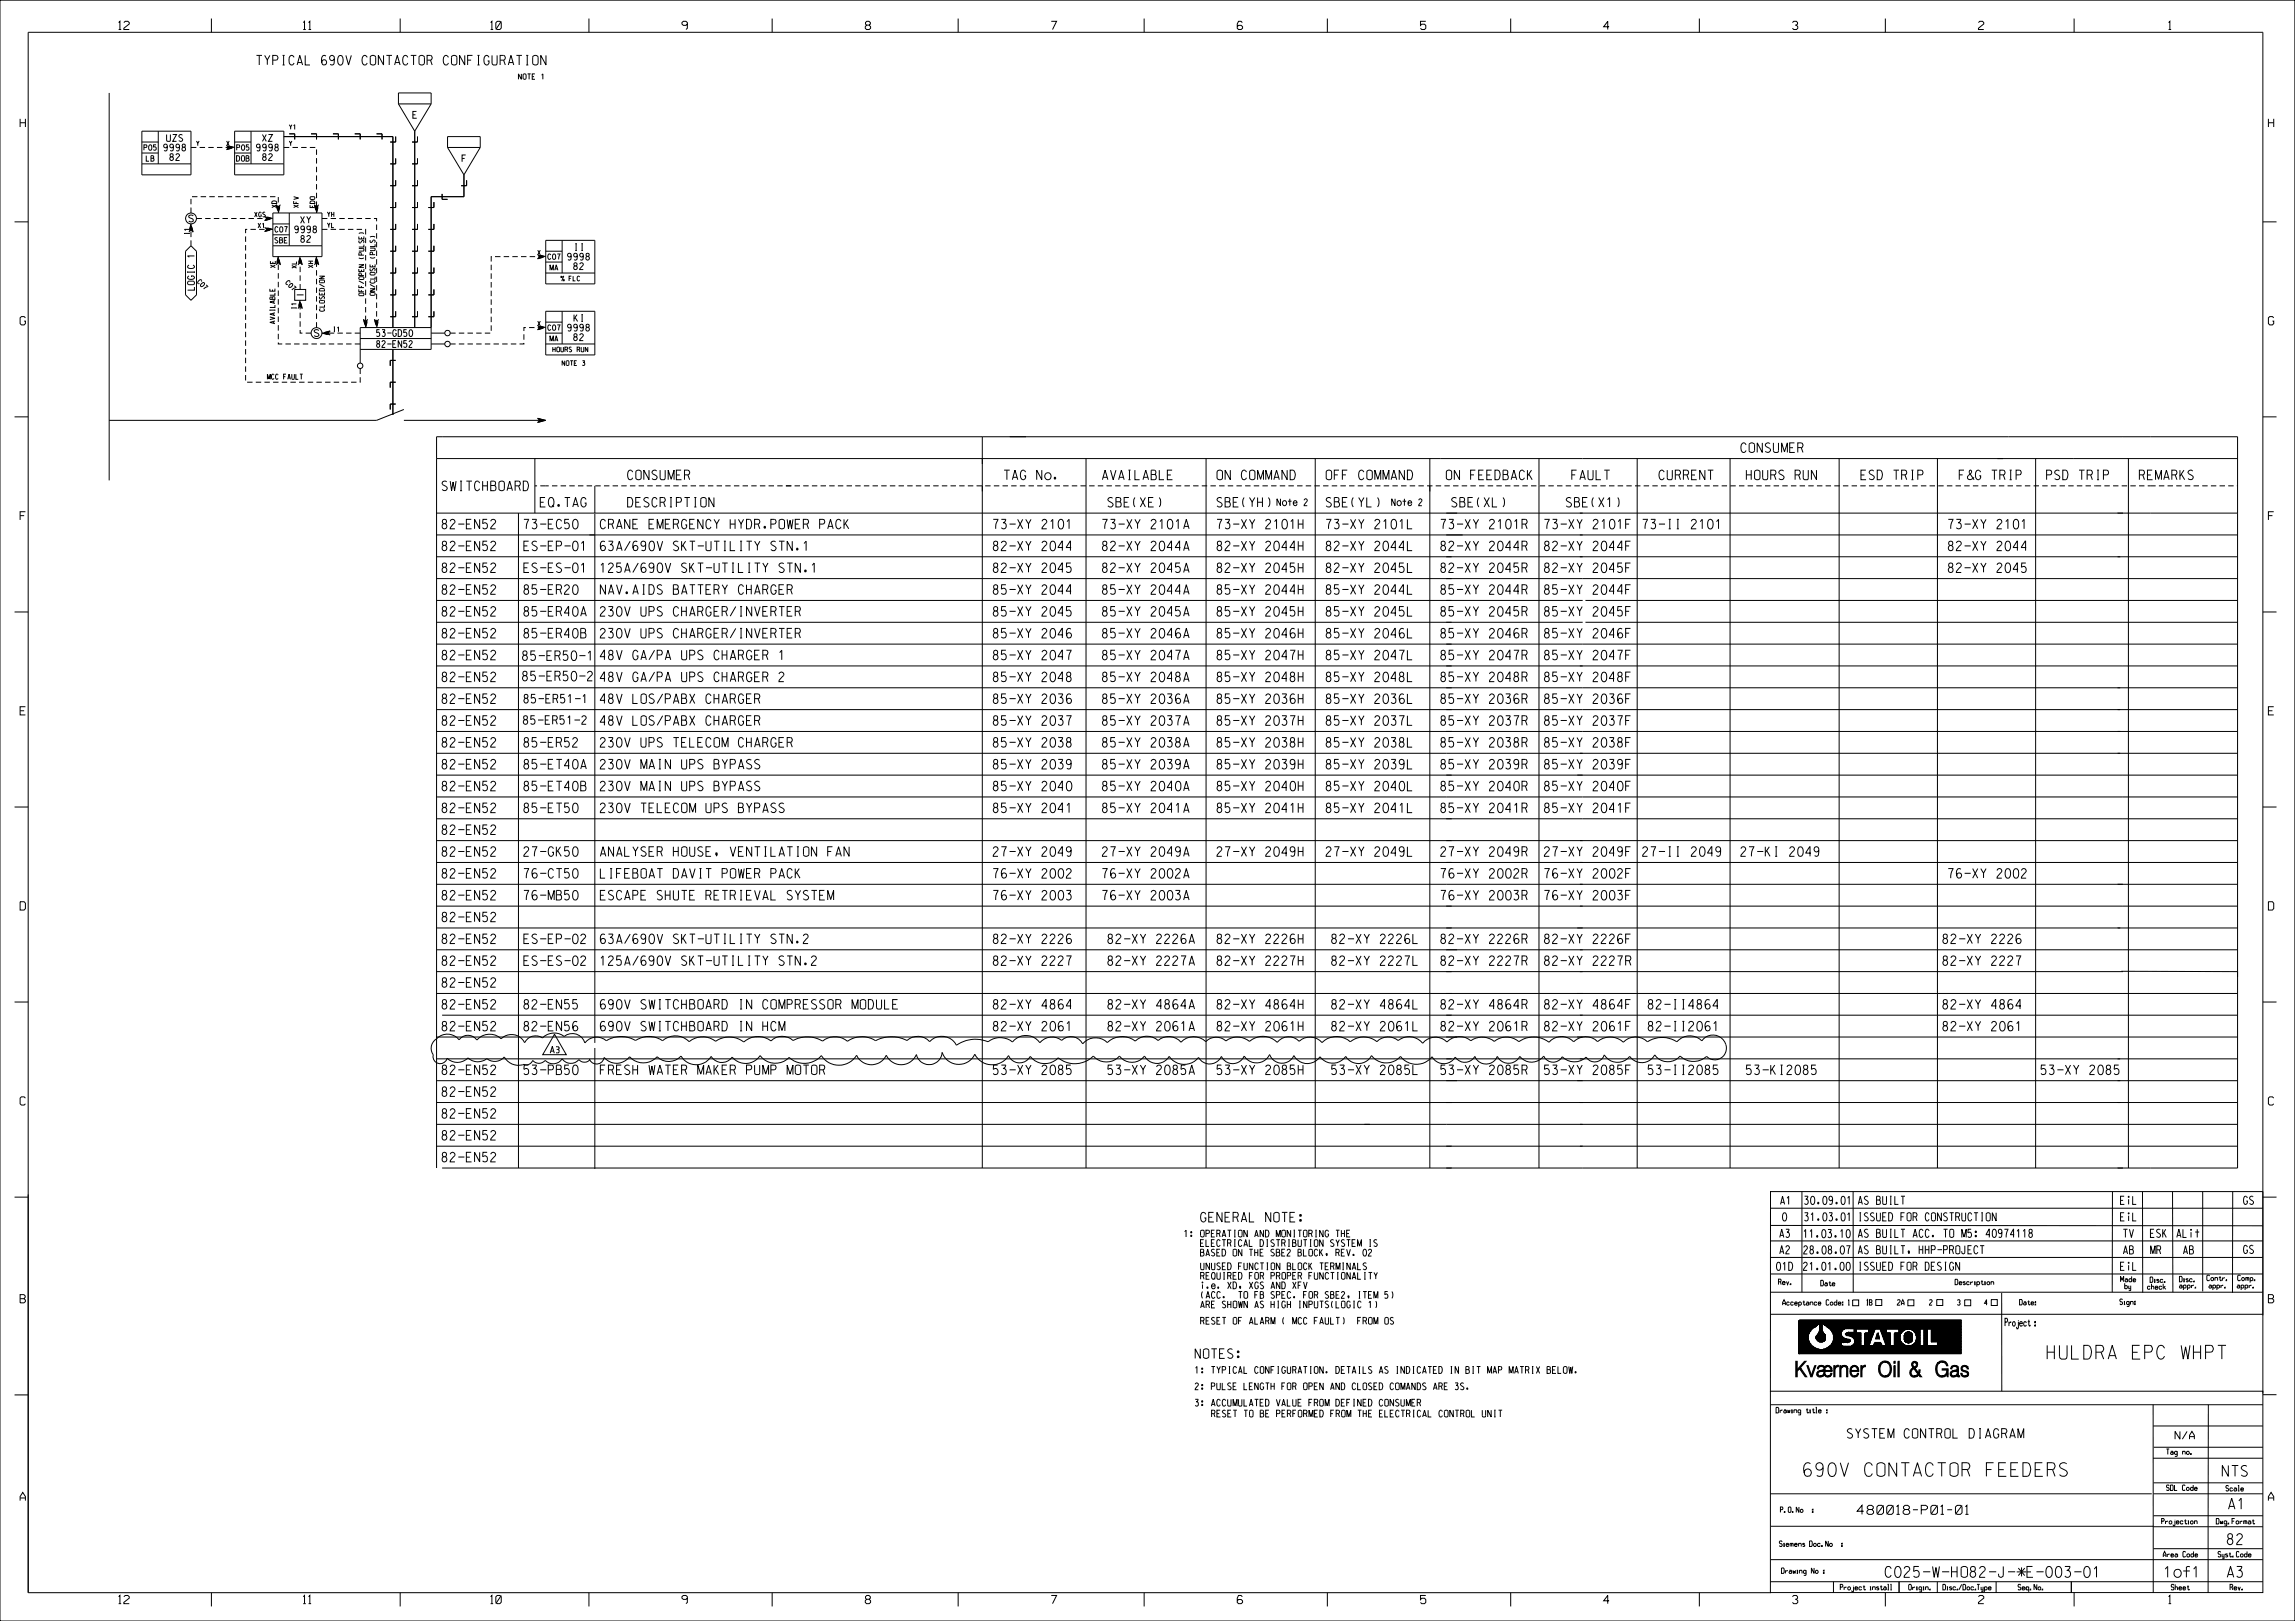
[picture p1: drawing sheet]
<svg xmlns="http://www.w3.org/2000/svg" width="841mm" height="594mm" viewBox="0 0 841 594" stroke-linecap="round" stroke-linejoin="round" font-family="sans-serif">
<defs><g id="words">
<g font-size="5">
<text x="750.2" y="498">HULDRA EPC WHPT</text>
<text x="661" y="541">690V CONTACTOR FEEDERS</text>
</g>
<g font-size="4">
<text x="814.4" y="541">NTS</text>
<text x="816.6" y="553">A1</text>
<text x="816.2" y="566">82</text>
<text x="690.8" y="578">C025-W-HO 82-J-*E-003-01</text>
<text x="793.2" y="578">1of1</text>
<text x="816.2" y="578">A3</text>
</g>
<g font-size="3.5">
<text x="94" y="23.8">TYPICAL 690V CONTACTOR CONFIGURATION</text>
<text x="638" y="165.8">CONSUMER</text>
<text x="162" y="179.8">SWITCHBOARD</text>
<text x="230" y="175.8">CONSUMER</text>
<text x="368" y="175.8">TAG No.</text>
<text x="404" y="175.8">AVAILABLE</text>
<text x="446" y="175.8">ON COMMAND</text>
<text x="486" y="175.8">OFF COMMAND</text>
<text x="530" y="175.8">ON FEEDBACK</text>
<text x="576" y="175.8">FAULT</text>
<text x="608" y="175.8">CURRENT</text>
<text x="640" y="175.8">HOURS RUN</text>
<text x="682" y="175.8">ESD TRIP</text>
<text x="718" y="175.8">F&amp;G TRIP</text>
<text x="750" y="175.8">PSD TRIP</text>
<text x="784" y="175.8">REMARKS</text>
<text x="198" y="185.8">EQ.TAG</text>
<text x="230" y="185.8">DESCRIPTION</text>
<text x="406" y="185.8">SBE(XE)</text>
<text x="446" y="185.8">SBE(YH)</text>
<text x="486" y="185.8">SBE(YL)</text>
<text x="532" y="185.8">SBE(XL)</text>
<text x="574" y="185.8">SBE(X1)</text>
<text x="162" y="193.8">82-EN52</text>
<text x="192" y="193.8">73-EC50</text>
<text x="220" y="193.8">CRANE EMERGENCY HYDR.POWER PACK</text>
<text x="364" y="193.8">73-XY 2101</text>
<text x="404" y="193.8">73-XY 2101A</text>
<text x="446" y="193.8">73-XY 2101H</text>
<text x="486" y="193.8">73-XY 2101L</text>
<text x="528" y="193.8">73-XY 2101R</text>
<text x="566" y="193.8">73-XY 2101F</text>
<text x="602" y="193.8">73-II 2101</text>
<text x="714" y="193.8">73-XY 2101</text>
<text x="162" y="201.8">82-EN52</text>
<text x="192" y="201.8">ES-EP-01</text>
<text x="220" y="201.8">63A/690V SKT-UTILITY STN.1</text>
<text x="364" y="201.8">82-XY 2044</text>
<text x="404" y="201.8">82-XY 2044A</text>
<text x="446" y="201.8">82-XY 2044H</text>
<text x="486" y="201.8">82-XY 2044L</text>
<text x="528" y="201.8">82-XY 2044R</text>
<text x="566" y="201.8">82-XY 2044F</text>
<text x="714" y="201.8">82-XY 2044</text>
<text x="162" y="209.8">82-EN52</text>
<text x="192" y="209.8">ES-ES-01</text>
<text x="220" y="209.8">125A/690V SKT-UTILITY STN.1</text>
<text x="364" y="209.8">82-XY 2045</text>
<text x="404" y="209.8">82-XY 2045A</text>
<text x="446" y="209.8">82-XY 2045H</text>
<text x="486" y="209.8">82-XY 2045L</text>
<text x="528" y="209.8">82-XY 2045R</text>
<text x="566" y="209.8">82-XY 2045F</text>
<text x="714" y="209.8">82-XY 2045</text>
<text x="162" y="217.8">82-EN52</text>
<text x="192" y="217.8">85-ER20</text>
<text x="220" y="217.8">NAV.AIDS BATTERY CHARGER</text>
<text x="364" y="217.8">85-XY 2044</text>
<text x="404" y="217.8">85-XY 2044A</text>
<text x="446" y="217.8">85-XY 2044H</text>
<text x="486" y="217.8">85-XY 2044L</text>
<text x="528" y="217.8">85-XY 2044R</text>
<text x="566" y="217.8">85-XY 2044F</text>
<text x="162" y="225.8">82-EN52</text>
<text x="192" y="225.8">85-ER40A</text>
<text x="220" y="225.8">230V UPS CHARGER/INVERTER</text>
<text x="364" y="225.8">85-XY 2045</text>
<text x="404" y="225.8">85-XY 2045A</text>
<text x="446" y="225.8">85-XY 2045H</text>
<text x="486" y="225.8">85-XY 2045L</text>
<text x="528" y="225.8">85-XY 2045R</text>
<text x="566" y="225.8">85-XY 2045F</text>
<text x="162" y="233.8">82-EN52</text>
<text x="192" y="233.8">85-ER40B</text>
<text x="220" y="233.8">230V UPS CHARGER/INVERTER</text>
<text x="364" y="233.8">85-XY 2046</text>
<text x="404" y="233.8">85-XY 2046A</text>
<text x="446" y="233.8">85-XY 2046H</text>
<text x="486" y="233.8">85-XY 2046L</text>
<text x="528" y="233.8">85-XY 2046R</text>
<text x="566" y="233.8">85-XY 2046F</text>
<text x="162" y="241.8">82-EN52</text>
<text x="191.5" y="242">85-ER50-1</text>
<text x="220" y="241.8">48V GA/PA UPS CHARGER 1</text>
<text x="364" y="241.8">85-XY 2047</text>
<text x="404" y="241.8">85-XY 2047A</text>
<text x="446" y="241.8">85-XY 2047H</text>
<text x="486" y="241.8">85-XY 2047L</text>
<text x="528" y="241.8">85-XY 2047R</text>
<text x="566" y="241.8">85-XY 2047F</text>
<text x="162" y="249.8">82-EN52</text>
<text x="191.5" y="249.5">85-ER50-2</text>
<text x="220" y="249.8">48V GA/PA UPS CHARGER 2</text>
<text x="364" y="249.8">85-XY 2048</text>
<text x="404" y="249.8">85-XY 2048A</text>
<text x="446" y="249.8">85-XY 2048H</text>
<text x="486" y="249.8">85-XY 2048L</text>
<text x="528" y="249.8">85-XY 2048R</text>
<text x="566" y="249.8">85-XY 2048F</text>
<text x="162" y="257.8">82-EN52</text>
<text x="220" y="257.8">48V LOS/PABX CHARGER</text>
<text x="364" y="257.8">85-XY 2036</text>
<text x="404" y="257.8">85-XY 2036A</text>
<text x="446" y="257.8">85-XY 2036H</text>
<text x="486" y="257.8">85-XY 2036L</text>
<text x="528" y="257.8">85-XY 2036R</text>
<text x="566" y="257.8">85-XY 2036F</text>
<text x="162" y="265.8">82-EN52</text>
<text x="220" y="265.8">48V LOS/PABX CHARGER</text>
<text x="364" y="265.8">85-XY 2037</text>
<text x="404" y="265.8">85-XY 2037A</text>
<text x="446" y="265.8">85-XY 2037H</text>
<text x="486" y="265.8">85-XY 2037L</text>
<text x="528" y="265.8">85-XY 2037R</text>
<text x="566" y="265.8">85-XY 2037F</text>
<text x="162" y="273.8">82-EN52</text>
<text x="192" y="273.8">85-ER52</text>
<text x="220" y="273.8">230V UPS TELECOM CHARGER</text>
<text x="364" y="273.8">85-XY 2038</text>
<text x="404" y="273.8">85-XY 2038A</text>
<text x="446" y="273.8">85-XY 2038H</text>
<text x="486" y="273.8">85-XY 2038L</text>
<text x="528" y="273.8">85-XY 2038R</text>
<text x="566" y="273.8">85-XY 2038F</text>
<text x="162" y="281.8">82-EN52</text>
<text x="192" y="281.8">85-ET40A</text>
<text x="220" y="281.8">230V MAIN UPS BYPASS</text>
<text x="364" y="281.8">85-XY 2039</text>
<text x="404" y="281.8">85-XY 2039A</text>
<text x="446" y="281.8">85-XY 2039H</text>
<text x="486" y="281.8">85-XY 2039L</text>
<text x="528" y="281.8">85-XY 2039R</text>
<text x="566" y="281.8">85-XY 2039F</text>
<text x="162" y="289.8">82-EN52</text>
<text x="192" y="289.8">85-ET40B</text>
<text x="220" y="289.8">230V MAIN UPS BYPASS</text>
<text x="364" y="289.8">85-XY 2040</text>
<text x="404" y="289.8">85-XY 2040A</text>
<text x="446" y="289.8">85-XY 2040H</text>
<text x="486" y="289.8">85-XY 2040L</text>
<text x="528" y="289.8">85-XY 2040R</text>
<text x="566" y="289.8">85-XY 2040F</text>
<text x="162" y="297.8">82-EN52</text>
<text x="192" y="297.8">85-ET50</text>
<text x="220" y="297.8">230V TELECOM UPS BYPASS</text>
<text x="364" y="297.8">85-XY 2041</text>
<text x="404" y="297.8">85-XY 2041A</text>
<text x="446" y="297.8">85-XY 2041H</text>
<text x="486" y="297.8">85-XY 2041L</text>
<text x="528" y="297.8">85-XY 2041R</text>
<text x="566" y="297.8">85-XY 2041F</text>
<text x="162" y="305.8">82-EN52</text>
<text x="162" y="313.8">82-EN52</text>
<text x="192" y="313.8">27-GK50</text>
<text x="220" y="313.8">ANALYSER HOUSE, VENTILATION FAN</text>
<text x="364" y="313.8">27-XY 2049</text>
<text x="404" y="313.8">27-XY 2049A</text>
<text x="446" y="313.8">27-XY 2049H</text>
<text x="486" y="313.8">27-XY 2049L</text>
<text x="528" y="313.8">27-XY 2049R</text>
<text x="566" y="313.8">27-XY 2049F</text>
<text x="602" y="313.8">27-II 2049</text>
<text x="638" y="313.8">27-KI 2049</text>
<text x="162" y="321.8">82-EN52</text>
<text x="192" y="321.8">76-CT50</text>
<text x="220" y="321.8">LIFEBOAT DAVIT POWER PACK</text>
<text x="364" y="321.8">76-XY 2002</text>
<text x="404" y="321.8">76-XY 2002A</text>
<text x="528" y="321.8">76-XY 2002R</text>
<text x="566" y="321.8">76-XY 2002F</text>
<text x="714" y="321.8">76-XY 2002</text>
<text x="162" y="329.8">82-EN52</text>
<text x="192" y="329.8">76-MB50</text>
<text x="220" y="329.8">ESCAPE SHUTE RETRIEVAL SYSTEM</text>
<text x="364" y="329.8">76-XY 2003</text>
<text x="404" y="329.8">76-XY 2003A</text>
<text x="528" y="329.8">76-XY 2003R</text>
<text x="566" y="329.8">76-XY 2003F</text>
<text x="162" y="337.8">82-EN52</text>
<text x="162" y="345.8">82-EN52</text>
<text x="192" y="345.8">ES-EP-02</text>
<text x="220" y="345.8">63A/690V SKT-UTILITY STN.2</text>
<text x="364" y="345.8">82-XY 2226</text>
<text x="406" y="345.8">82-XY 2226A</text>
<text x="446" y="345.8">82-XY 2226H</text>
<text x="488" y="345.8">82-XY 2226L</text>
<text x="528" y="345.8">82-XY 2226R</text>
<text x="566" y="345.8">82-XY 2226F</text>
<text x="712" y="345.8">82-XY 2226</text>
<text x="162" y="353.8">82-EN52</text>
<text x="192" y="353.8">ES-ES-02</text>
<text x="220" y="353.8">125A/690V SKT-UTILITY STN.2</text>
<text x="364" y="353.8">82-XY 2227</text>
<text x="406" y="353.8">82-XY 2227A</text>
<text x="446" y="353.8">82-XY 2227H</text>
<text x="488" y="353.8">82-XY 2227L</text>
<text x="528" y="353.8">82-XY 2227R</text>
<text x="566" y="353.8">82-XY 2227R</text>
<text x="712" y="353.8">82-XY 2227</text>
<text x="162" y="361.8">82-EN52</text>
<text x="162" y="369.8">82-EN52</text>
<text x="192" y="369.8">82-EN55</text>
<text x="220" y="369.8">690V SWITCHBOARD IN COMPRESSOR MODULE</text>
<text x="364" y="369.8">82-XY 4864</text>
<text x="406" y="369.8">82-XY 4864A</text>
<text x="446" y="369.8">82-XY 4864H</text>
<text x="488" y="369.8">82-XY 4864L</text>
<text x="528" y="369.8">82-XY 4864R</text>
<text x="566" y="369.8">82-XY 4864F</text>
<text x="604" y="369.8">82-II4864</text>
<text x="712" y="369.8">82-XY 4864</text>
<text x="162" y="377.8">82-EN52</text>
<text x="192" y="377.8">82-EN56</text>
<text x="220" y="377.8">690V SWITCHBOARD IN HCM</text>
<text x="364" y="377.8">82-XY 2061</text>
<text x="406" y="377.8">82-XY 2061A</text>
<text x="446" y="377.8">82-XY 2061H</text>
<text x="488" y="377.8">82-XY 2061L</text>
<text x="528" y="377.8">82-XY 2061R</text>
<text x="566" y="377.8">82-XY 2061F</text>
<text x="604" y="377.8">82-II2061</text>
<text x="712" y="377.8">82-XY 2061</text>
<text x="162" y="393.8">82-EN52</text>
<text x="192" y="393.8">53-PB50</text>
<text x="220" y="393.8">FRESH WATER MAKER PUMP MOTOR</text>
<text x="364" y="393.8">53-XY 2085</text>
<text x="406" y="393.8">53-XY 2085A</text>
<text x="446" y="393.8">53-XY 2085H</text>
<text x="488" y="393.8">53-XY 2085L</text>
<text x="528" y="393.8">53-XY 2085R</text>
<text x="566" y="393.8">53-XY 2085F</text>
<text x="604" y="393.8">53-II2085</text>
<text x="640" y="393.8">53-KI2085</text>
<text x="748" y="393.8">53-XY 2085</text>
<text x="162" y="401.8">82-EN52</text>
<text x="162" y="409.8">82-EN52</text>
<text x="162" y="417.8">82-EN52</text>
<text x="162" y="425.8">82-EN52</text>
<text x="440" y="447.8">GENERAL NOTE:</text>
<text x="438" y="497.8">NOTES:</text>
<text x="677" y="527">SYSTEM CONTROL DIAGRAM</text>
</g>
<text font-size="3.3" x="680.5" y="554.9">480018-P01-01</text>
<g font-size="3.1">
<text x="192" y="257.6">85-ER51-1</text>
<text x="191.8" y="265.4">85-ER51-2</text>
</g>
<g font-size="3">
<text x="43.5" y="10.8">12</text>
<text x="111.1" y="10.8">11</text>
<text x="179.8" y="10.8">10</text>
<text x="249.9" y="10.8">9</text>
<text x="317.1" y="10.8">8</text>
<text x="385.2" y="10.8">7</text>
<text x="453.4" y="10.8">6</text>
<text x="520.5" y="10.8">5</text>
<text x="587.7" y="10.8">4</text>
<text x="656.8" y="10.8">3</text>
<text x="725" y="10.8">2</text>
<text x="794.7" y="10.8">1</text>
<text x="7.4" y="46.6">H</text>
<text x="831.3" y="46.6">H</text>
<text x="7.4" y="119">G</text>
<text x="831.3" y="119">G</text>
<text x="7.4" y="190.5">F</text>
<text x="831.3" y="190.5">F</text>
<text x="7.4" y="262">E</text>
<text x="831.3" y="262">E</text>
<text x="7.4" y="333.5">D</text>
<text x="831.3" y="333.5">D</text>
<text x="7.4" y="404.9">C</text>
<text x="831.3" y="404.9">C</text>
<text x="652.5" y="441.4">A1</text>
<text x="661.3" y="441.4">30.09.01</text>
<text x="681" y="441.4">AS BUILT</text>
<text x="777.1" y="441.4">EiL</text>
<text x="822.1" y="441.4">GS</text>
<text x="653.2" y="447.4">0</text>
<text x="661.3" y="447.4">31.03.01</text>
<text x="681" y="447.4">ISSUED FOR CONSTRUCTION</text>
<text x="777.1" y="447.4">EiL</text>
<text x="652.2" y="453.4">A3</text>
<text x="660.9" y="453.6">11.03.10</text>
<text x="681" y="453.4">AS BUILT ACC. TO M5: 40974118</text>
<text x="778.1" y="453.4">TV</text>
<text x="788.1" y="453.4">ESK</text>
<text x="797.7" y="453.4">ALit</text>
<text x="652.2" y="459.5">A2</text>
<text x="661" y="459.5">28.08.07</text>
<text x="681" y="459.5">AS BUILT, HHP-PROJECT</text>
<text x="778.1" y="459.5">AB</text>
<text x="788.1" y="459.5">MR</text>
<text x="800.1" y="459.5">AB</text>
<text x="822.1" y="459.4">GS</text>
<text x="651" y="465.5">01D</text>
<text x="660.9" y="465.5">21.01.00</text>
<text x="681" y="465.5">ISSUED FOR DESIGN</text>
<text x="777.1" y="465.5">EiL</text>
<text x="7.4" y="477.4">B</text>
<text x="831.3" y="477.4">B</text>
<text x="7.4" y="549.9">A</text>
<text x="831.3" y="549.9">A</text>
<text x="43.5" y="587.6">12</text>
<text x="111.1" y="587.6">11</text>
<text x="179.8" y="587.6">10</text>
<text x="249.9" y="587.6">9</text>
<text x="317.1" y="587.6">8</text>
<text x="385.2" y="587.6">7</text>
<text x="453.4" y="587.6">6</text>
<text x="520.5" y="587.6">5</text>
<text x="587.7" y="587.6">4</text>
<text x="656.8" y="587.6">3</text>
<text x="725" y="587.6">2</text>
<text x="794.7" y="587.6">1</text>
</g>
<text font-size="2.9" x="734.7" y="485.9">Project :</text>
<text font-size="2.8" x="797.1" y="527.3">N/A</text>
<g font-size="2.5">
<text x="151.3" y="43.3">E</text>
<text x="61.1" y="51.8">UZS</text>
<text x="96.2" y="51.8">XZ</text>
<text x="60" y="55.3">9998</text>
<text x="62.2" y="58.8">82</text>
<text x="94" y="55.3">9998</text>
<text x="96.2" y="58.8">82</text>
<text x="169.3" y="59.3">F</text>
<text x="69.2" y="81.3">S</text>
<text x="110.2" y="81.8">XY</text>
<text x="108" y="85.3">9998</text>
<text x="110.2" y="88.8">82</text>
<text x="208" y="95.3">9998</text>
<text x="210.4" y="91.8">II</text>
<text x="210.2" y="98.8">82</text>
<text x="71.2" y="106.3" transform="rotate(-90 71.2 106.3)">LOGIC 1</text>
<text x="111.2" y="108.1" transform="rotate(-90 111.2 108.1)">I</text>
<text x="210.4" y="117.8">KI</text>
<text x="115.2" y="123.3">S</text>
<text x="138" y="123.3">53-GD50</text>
<text x="208" y="121.3">9998</text>
<text x="210.2" y="124.8">82</text>
<text x="138" y="127.3">82-EN52</text>
<text x="468" y="185.3">Note 2</text>
<text x="510" y="185.3">Note 2</text>
<text x="201.5" y="385.9">A3</text>
<text x="434" y="453.3">1: OPERATION AND MONITORING THE</text>
<text x="436.8" y="456.8">ELECTRICAL DISTRIBUTION SYSTEM IS</text>
<text x="436.8" y="460.3">BASED ON THE SBE2 BLOCK, REV. 02</text>
<text x="440" y="465.3">UNUSED FUNCTION BLOCK TERMINALS</text>
<text x="440" y="468.8">REQUIRED FOR PROPER FUNCTIONALITY</text>
<text x="440" y="472.3">i.e. XD, XGS AND XFV</text>
<text x="440" y="475.8">(ACC.</text>
<text x="440" y="479.3">ARE SHOWN AS HIGH INPUTS(LOGIC 1)</text>
<text x="453" y="475.8">TO FB SPEC. FOR SBE2, ITEM 5)</text>
<text x="440" y="485.3">RESET OF ALARM ( MCC FAULT)</text>
<text x="495.4" y="485.3">FROM OS</text>
<text x="438" y="503.3">1: TYPICAL CONFIGURATION. DETAILS AS INDICATED IN BIT MAP MATRIX BELOW.</text>
<text x="438" y="509.3">2: PULSE LENGTH FOR OPEN AND CLOSED COMANDS ARE 3S.</text>
<text x="438" y="515.3">3: ACCUMULATED VALUE FROM DEFINED CONSUMER</text>
<text x="444" y="519.3">RESET TO BE PERFORMED FROM THE ELECTRICAL CONTROL UNIT</text>
</g>
<g font-size="2">
<text x="190" y="29">NOTE 1</text>
<text x="52.8" y="55.1">P05</text>
<text x="53.6" y="59.1">LB</text>
<text x="86.7" y="59.1">DOB</text>
<text x="86.7" y="55.1">P05</text>
<text x="100.7" y="89.1">SBE</text>
<text x="100.7" y="85.1">C07</text>
<text x="200.7" y="95.1">C07</text>
<text x="201.5" y="99.1">MA</text>
<text x="200.7" y="121.1">C07</text>
<text x="201.5" y="125">MA</text>
<text x="651.7" y="470.7">Rev.</text>
<text x="667.2" y="471.2">Date</text>
<text x="716.5" y="470.8">Description</text>
<text x="777.1" y="469.7">Made</text>
<text x="778.6" y="472.2">by</text>
<text x="786.9" y="472.5">check</text>
<text x="787.9" y="469.9">Disc.</text>
<text x="798.6" y="469.7">Disc.</text>
<text x="798.6" y="472">appr.</text>
<text x="808.7" y="469.3">Contr.</text>
<text x="809.4" y="472">appr.</text>
<text x="819.8" y="472">appr.</text>
<text x="820" y="469.3">Comp.</text>
<text x="653.3" y="478.3">Acceptance Code:</text>
<text x="683.4" y="478.3">1</text>
<text x="727.3" y="478.3">4</text>
<text x="740.1" y="478.2">Date:</text>
<text x="776.8" y="478">Sign:</text>
<text x="650.8" y="517.8">Drawing title :</text>
<text x="793.9" y="533">Tag no.</text>
<text x="793.9" y="546.2">SDL Code</text>
<text x="815.7" y="546.4">Scale</text>
<text x="652.4" y="554.2">P. O. No :</text>
<text x="792.1" y="558.5">Projection</text>
<text x="812.2" y="558.5">Dwg. Format</text>
<text x="652.1" y="566.7">Siemens Doc. No</text>
<text x="674.3" y="566.7">:</text>
<text x="792.7" y="570.5">Area Code</text>
<text x="812.8" y="570.5">Syst. Code</text>
<text x="652.8" y="576.6">Drawing No :</text>
<text x="674.4" y="582.6">Project install</text>
<text x="699.4" y="582.6">Origin.</text>
<text x="711.9" y="582.6">Disc./Doc.Type</text>
<text x="739.5" y="582.6">Seq. No.</text>
<text x="795.6" y="582.6">Sheet</text>
<text x="817.2" y="582.6">Rev.</text>
</g>
<g font-size="1.9">
<text x="133.4" y="108.4" transform="rotate(-90 133.4 108.4)">OFF/OPEN (PULSE)</text>
<text x="137.5" y="108.2" transform="rotate(-90 137.5 108.2)">ON/CLOSE (PULS)</text>
<text x="100.8" y="118.6" transform="rotate(-90 100.8 118.6)">AVAILABLE</text>
<text x="118.9" y="114.1" transform="rotate(-90 118.9 114.1)">CLOSED/ON</text>
<text x="98" y="139">MCC FAULT</text>
</g>
<g font-size="1.7">
<text x="106" y="47.4">Y1</text>
<text x="72" y="53.4">Y</text>
<text x="83.1" y="53.4">X</text>
<text x="106" y="53.4">Y</text>
<text x="101.4" y="76.1" transform="rotate(-90 101.4 76.1)">XD</text>
<text x="109.4" y="76.1" transform="rotate(-90 109.4 76.1)">XFV</text>
<text x="115.4" y="76.1" transform="rotate(-90 115.4 76.1)">FDO</text>
<text x="93.3" y="79.5">XGS</text>
<text x="94.6" y="83.5">X1</text>
<text x="120" y="79.4">YH</text>
<text x="120" y="83.4">YL</text>
<text x="69.4" y="86" transform="rotate(-90 69.4 86)">I1</text>
<text x="197.1" y="93.4">X</text>
<text x="100.9" y="98.1" transform="rotate(-90 100.9 98.1)">XE</text>
<text x="108.7" y="98.2" transform="rotate(-90 108.7 98.2)">XL</text>
<text x="114.7" y="98.1" transform="rotate(-90 114.7 98.1)">XH</text>
<text x="72.2" y="103.5" transform="rotate(45 72.2 103.5)">C 07</text>
<text x="104.5" y="103.8" transform="rotate(45 104.5 103.8)">C 07</text>
<text x="205.5" y="102.9">% FLC</text>
<text x="108.6" y="113.3" transform="rotate(-90 108.6 113.3)">I1</text>
<text x="197.1" y="119.4">X</text>
<text x="122" y="121.5">I1</text>
<text x="202.6" y="128.9">HOURS RUN</text>
<text x="206" y="133.9">NOTE 3</text>
</g>
</g></defs>
<g fill="none" stroke="#000" stroke-width=".37">
<path d="M0 .1h841v593.9h-841zM77.5 6.8v5M146.6 6.8v5M215.8 6.8v5M283 6.8v5M351.1 6.8v5M419.3 6.8v5M486.4 6.8v5M553.6 6.8v5M622.7 6.8v5M690.9 6.8v5M760.1 6.8v5"/>
<path d="M40 34.1v141.9M146 38.1v-4h12v4M146 38.1h12M146 38.1l6 10M158 38.1l-6 10M52 48.1h18v16h-18zM52 52h6M52 56.1h6M58 48.1v11.9M86 48.1h18v16h-18zM86 52h6M86 56.1h6"/>
<path d="M92 48.1v11.9M104 50.1h40v69.9M106 49h2v2.1M114 49h2v2.1M122 49h2v2.1M130 49h2v2.1M138 49h2v2.1M145 58.1v1.9h-2M145 50.1v1.9h-2M152 48.1v71.9M153 58.1v1.9h-2M153 50.1v1.9h-2"/>
<path d="M164 54v-3.9h12v3.9M164 54h12M164 54l6 10.1M176 54l-6 10.1M52 60h18M86 60h18M100 78h18v16h-18zM106 78v12.1M145 74.1v2h-2M145 66.1v2h-2M153 74.1v2h-2M153 66.1v2h-2"/>
<path d="M159 74.1v2h-2M162 71.1v1.9h2M170 64.1v8h-12v55.9h-26M171 66.1v2h-2M5.3 81.3h5M70 90.1l2 2v16l-2 1.9-2-1.9v-16zM100 90.1h18M100 82.1h6M100 86h6M145 98.1v2h-2M145 90.1v2h-2M145 82.1v2h-2"/>
<path d="M153 98.1v2h-2M153 90.1v2h-2M153 82.1v2h-2M159 98.1v2h-2M159 90.1v2h-2M159 82.1v2h-2M200 88.1h18v15.9h-18zM200 92.1h6M200 96h6M206 88.1v12M829.2 81.3h5M108 106.1h4v3.9h-4z"/>
<path d="M145 114.1v2h-2M145 106.1v2h-2M153 114.1v2h-2M153 106.1v2h-2M159 114.1v2h-2M159 106.1v2h-2M200 114.1h18v16h-18zM200 100.1h18M200 118h6M206 114.1v11.9M206.6 101.1l-.7 1.9M132 124.1h26"/>
<path d="M144 128v24M145 132.1h-2v1.9M158 120h-26v13M158 122.1h5M158 126h5M200 122.1h6M200 126h18M5.3 152.8h5M145 140.1h-2v1.9M145 148.1h-2v2M148 150.1l-10 3.9h-98M148 154h52"/>
<path d="M197 153.3l3 .7-3 .8 .8-.8zM197.4 153.4l2.2 .6-2.2 .7 .6-.7zM197.8 153.6l1.4 .4-1.4 .5 .4-.5zM198.2 153.9l.6 .1-.6 .2zM829.2 152.8h5M160 168h660M196 168v20M218 178v10M360 160v268M398 168v260M442 168v260M482 168v260"/>
<path d="M524 168v260M564 168v260M599.9 168v260M634 168v260M673.9 168v260M710 168v260M746 168v260M779.9 168v260M160 188h660M160 196h660M190 188v240M218 188.4v193.8"/>
<path d="M160 204h660M160 212h660M5.3 224.3h5M160 220h420M160 228h420M160 236h660M581 220h239M581 228h239M829.2 224.3h5M160 244h660M160 252h660M160 260h660"/>
<path d="M160 268h660M160 276h660M5.3 295.7h5M160 284h660M160 292h660M829.2 295.7h5M160 300h660M160 308h660M160 316h660M160 332h660M160 324h660M160 356h618"/>
<path d="M160 348h660M160 340h660M777.4 355.9l42.6 .1M5.3 367.2h5M160 364h660M162 372h658M203.2 379l4.3 7.5h-8.6zM829.2 367.2h5M160 396h660M160 388h660M160 380h660M215.9 388a2.83 2.83 0 0 0 3 1.9 2.83 2.83 0 0 0 2.5-2.4 5.9 5.9 0 0 0 9.3-.3 6.8 6.8 0 0 0 10.1 0 6.1 6.1 0 0 0 8.8-.2 6.5 6.5 0 0 0 11 .1 4.6 4.6 0 0 0 7.7 .3 6.4 6.4 0 0 0 10.3-.6 7 7 0 0 0 10.6 .7 8.2 8.2 0 0 0 11.8-.7 7.6 7.6 0 0 0 12.9-.1 6 6 0 0 0 5.4 3.5 6 6 0 0 0 5.5-3.5 6 6 0 0 0 5.6 3.5 6 6 0 0 0 5.4-3.8 4.8 4.8 0 0 0 5.1 3.7 4.8 4.8 0 0 0 4.3-4.5 6.5 6.5 0 0 0 5.8 4.4 6.5 6.5 0 0 0 6.2-3.7 7.1 7.1 0 0 0 12.4 .5 4.4 4.4 0 0 0 3.9 2.7 4.4 4.4 0 0 0 4-2.4 6.7 6.7 0 0 0 10.3 .5 9.6 9.6 0 0 0 12.8-.6 6.4 6.4 0 0 0 9.6 0 5.8 5.8 0 0 0 9.2 0 5.2 5.2 0 0 0 9.1 .1 6.7 6.7 0 0 0 10.7 .4 4.7 4.7 0 0 0 4.3 2.4 4.7 4.7 0 0 0 4.1-2.8 4.5 4.5 0 0 0 4.2 2.7 4.5 4.5 0 0 0 4.1-2.8 5.3 5.3 0 0 0 9.3-.6 4.8 4.8 0 0 0 4.4 3.2 4.8 4.8 0 0 0 4.5-2.8 5.6 5.6 0 0 0 9.6 .4 5.8 5.8 0 0 0 9.4-.1 5.4 5.4 0 0 0 9.5-.3 6.8 6.8 0 0 0 10.6 .3 7.3 7.3 0 0 0 11.6 .1 4.9 4.9 0 0 0 8.5 .2 4.2 4.2 0 0 0 7.2-.3 4.4 4.4 0 0 0 4.1 2.8 4.4 4.4 0 0 0 4.1-2.8 4.6 4.6 0 0 0 8.2 0 5.5 5.5 0 0 0 8.8-.1 3.8 3.8 0 0 0 3.3 2.2 3.8 3.8 0 0 0 3.5-2 6.2 6.2 0 0 0 8.7 .2 3.7 3.7 0 0 0 3.6 1.7 3.7 3.7 0 0 0 3.1-2.5 5.7 5.7 0 0 0 9.3 .5 5.4 5.4 0 0 0 9.2-.5 5.8 5.8 0 0 0 9.3 .4 7.1 7.1 0 0 0 9.7 .1 4.3 4.3 0 0 0 6.4-.4 4.3 4.3 0 0 0-1.1-6.4 4.9 4.9 0 0 0-7 1.1 6.3 6.3 0 0 0-9.2 .3 9.9 9.9 0 0 0-10.8 0 6.2 6.2 0 0 0-8.8 .2 7.1 7.1 0 0 0-9.5-.2 6.1 6.1 0 0 0-8.7 0 6.1 6.1 0 0 0-9.1 .2 9.4 9.4 0 0 0-11-.2 7 7 0 0 0-9-.1 7.2 7.2 0 0 0-8.6-.2 6.5 6.5 0 0 0-8.8 .4 5.9 5.9 0 0 0-8.9 .5 6.4 6.4 0 0 0-8.9-1 5.7 5.7 0 0 0-7.8 .4 7.7 7.7 0 0 0-9.8 0 7.5 7.5 0 0 0-10.3 .3 5.9 5.9 0 0 0-8.4-.4 5.3 5.3 0 0 0-8.1 .4 7.4 7.4 0 0 0-10.1-.4 6.9 6.9 0 0 0-8.7-.2 5.3 5.3 0 0 0-7.3 .3 6.3 6.3 0 0 0-9.1 .2 5.9 5.9 0 0 0-8.4-.6 6.1 6.1 0 0 0-8.4 .2 7.8 7.8 0 0 0-10.2 .5 6.2 6.2 0 0 0-9.1 .5 4.9 4.9 0 0 0-7.7-1.3 5.8 5.8 0 0 0-8 .9 6.3 6.3 0 0 0-10-.3 7.2 7.2 0 0 0-8.9-.1 12.2 12.2 0 0 0-11.6 1.3 6 6 0 0 0-9.8-1.3 5.8 5.8 0 0 0-8.3-.4 12.5 12.5 0 0 0-11.6 .1 9.1 9.1 0 0 0-10.2 .2 7.1 7.1 0 0 0-9.1-.1 11.1 11.1 0 0 0-10.9-.2 5.9 5.9 0 0 0-8.1 .1 7.8 7.8 0 0 0-10 .4 8.7 8.7 0 0 0-10.2-.2 7.7 7.7 0 0 0-9.7 .1 7.1 7.1 0 0 0-9.8-.3 8.8 8.8 0 0 0-9.9-.1 10.3 10.3 0 0 0-10.7 .1 5.4 5.4 0 0 0-7.9 .8 4.8 4.8 0 0 0-7.5-2.4 6 6 0 0 0-8 .5 4.5 4.5 0 0 0-6.6 1.8 5.4 5.4 0 0 0-8.6-1.5 6.2 6.2 0 0 0-8.8 .5 4 4 0 0 0-6.6-.1 5.7 5.7 0 0 0-8.9 .2 4 4 0 0 0-.6 5.3 2.64 2.64 0 0 0 2 3.2 2.64 2.64 0 0 0 3.2-1.9 5.4 5.4 0 0 0 7.6-.1 5.2 5.2 0 0 0 6.9 .2 4.6 4.6 0 0 0 6.4-.6 5.6 5.6 0 0 0 7.2 2.7 2.47 2.47 0 0 0 3.2-1.4 3 3 0 0 0 4.6 0 3.9 3.9 0 0 0 6.2-.6 3.9 3.9 0 0 0 6.1 .3 2.65 2.65 0 0 0 4.1-.1"/>
<path d="M218 384v44.3M160 412h660M160 404h660M5.3 438.7h5M160 428v-268h660v268h-658M160 420h660M660.3 436.6v37M679.1 436.6v37M774.1 436.6l-.1 36.9M785.1 436.6l.1 37.1M796.1 436.6l.1 37M807.2 436.6v36.6"/>
<path d="M818.2 436.6l-.1 37.1M829.2 436.6h-180.4v73.3M829.2 438.7h5M648.8 442.7h180.4M648.8 454.7h180.4M648.8 449.1l180.4 .1M648.8 473.5h180.4M648.8 466.8h180.4M648.8 460.8h180.4M685 476.3h.8l.2 .3-.2 .6 .2 .8-.2 .3h-.8zM685 477.2h.8M687.4 476.2h2.2v2.2h-2.2z"/>
<path d="M695.3 476.6l.2-.3h.5l.3 .3v.3l-1 1.1v.3h1M696.8 478.3v-1l.5-1 .4 1v1M696.8 477.6h.9M699.1 476.3h2.2v2.2h-2.2zM707.1 476.6l.2-.3h.5l.2 .3v.3l-.9 1.1v.3h.9M709.7 476.2h2.2v2.2h-2.2zM717.3 476.6l.7-.3 .3 1.3-.3 .7-.7-.3M717.8 477.2h.2M720 476.3h2.2v2.2h-2.2zM729.7 476.2h2.2v2.2h-2.2zM733.5 473.8l.1 36M648.7 481.6h180.5"/>
<path d="M659.1 483.9h.2v12.2h-.2zM659.3 484.3h7.5v.2h-7.5zM659.3 484.5l7.5 .2zM659.3 484.7h7.3v.2h-7.3zM659.3 484.7h7.2v.2h-7.2zM659.3 484.9h7.2v.2h-7.2zM659.3 485.1l6.9 .2zM659.3 485.3h6.7v.2h-6.7zM659.3 485.5l6.5 .2zM659.3 485.7h6.3v.2h-6.3zM659.3 485.9h6.1v.2h-6.1zM659.3 485.9h5.9v.2h-5.9z"/>
<path d="M659.3 486.1l5.7 .2zM659.3 486.3h5.2v.2h-5.2zM659.3 486.5h5v.2h-5zM659.3 486.7l4.8 .2zM659.3 486.9h4.6v.2h-4.6zM659.3 487.1l4.4 .1zM659.3 487.2h4.2v.2h-4.2zM659.3 487.4h4v.3h-4zM659.3 487.7l4 .1zM659.3 487.8h3.8v.2h-3.8zM659.3 488h3.8v.3h-3.8zM659.3 488h3.6v.3h-3.6z"/>
<path d="M659.3 488.3l3.6 .1zM659.3 488.4h3.6v.2h-3.6zM659.3 488.6l3.6 .2zM659.3 488.8h3.4v.2h-3.4zM659.3 489h3.4v.2h-3.4zM659.3 489.2l3.4 .2zM659.3 489.4h3.4v.2h-3.4zM659.3 489.6h3.4v.2h-3.4zM659.3 489.8l3.2 .2zM659.3 490h3.2v.2h-3.2zM659.3 490.2l3.2 .2zM659.3 490.4h3.4v.2h-3.4z"/>
<path d="M659.3 490.6h3.4v.2h-3.4zM659.3 490.8l3.4 .2zM659.3 491h3.4v.2h-3.4zM659.3 491.2h3.4v.2h-3.4zM659.3 491.4l3.4 .2zM659.3 491.4l3.6 .2zM659.3 491.6h3.6v.2h-3.6zM659.3 491.8l3.6 .1zM659.3 491.9h3.8v.2h-3.8zM659.3 492.1h3.8v.3h-3.8zM659.3 492.4l4 .1zM659.3 492.5h4.2v.2h-4.2z"/>
<path d="M659.3 492.7h4.2v.3h-4.2zM659.3 493l4.4 .1zM659.3 493.1h4.6v.2h-4.6zM659.3 493.3l4.8 .2zM659.3 493.5h5v.2h-5zM659.3 493.5h5.2v.2h-5.2zM659.3 493.7h5.5v.2h-5.5zM659.3 493.9l5.9 .2zM659.3 494.1h6.1v.2h-6.1zM659.3 494.3h6.7v.2h-6.7zM659.3 494.5l7.5 .2zM659.3 494.5l59.5 .2"/>
<path d="M662.3 489.8l.2 .2zM662.3 490l.2 .2zM662.3 490.2l.2 .2zM662.3 490.4l.2 .2zM662.5 488.8l.2 .2zM662.5 489l.2 .2zM662.5 489.2l.2 .2zM662.5 489.4l.2 .2zM662.5 489.6l.2-.2-.2 .4zM662.5 490.4l.2 .2zM662.5 490.6l.2 .2zM662.5 490.8l.2 .2z"/>
<path d="M662.5 491l.2 .2zM662.5 491.2l.2 .2zM662.7 488.4l.2 .2zM662.7 489.4v.2v-.2M662.7 491.2v.2v-.2M662.7 491.2l.2 .4zM662.7 491.6l.2 .2zM662.7 491.8l.2 .1zM662.9 488l.2 .3zM662.9 488.4v.2v-.2M662.9 488.4l-.2 .4zM662.9 491.8l.2 .3z"/>
<path d="M662.9 492.1l.2 .3zM663.1 487.7l.2 .1zM663.1 487.8l.2-.1-.2 .3zM663.1 487.8v.2v-.2M663.1 488l-.2 .4zM663.1 491.9v.2v-.2M663.1 492.1l.2 .4zM663.1 492.5l.2 .2zM663.3 487.4l.2 .3zM663.3 492.5l.2 .2zM663.3 492.7l.2 .3zM663.5 487.2l.2-.1-.2 .3z"/>
<path d="M663.5 492.7l.2 .4zM663.7 486.9l.2 .2zM663.7 487.1h.1M663.7 493h.1M663.7 493l.2 .3zM663.9 486.7l.2 .2zM663.9 486.9l-.2 .3zM663.9 493.1v.2v-.2M663.9 493.1l.2 .4zM664.1 486.7l.2-.2zM664.1 493.3l.2 .2zM664.1 493.5l.2 .2z"/>
<path d="M664.3 486.5v.2v-.2M664.3 493.5l.2 .2zM664.5 486.3l.3 .2zM664.5 486.3v.2v-.2M664.5 486.3l-.2 .4zM664.5 493.5l.3 .4zM664.8 486.3l.2-.2-.2 .4zM664.8 493.7v.2v-.2M664.8 493.7l.2 .4zM665 486.1l.2 .2zM665 493.9l.2 .2zM665.2 485.9l.2 .2z"/>
<path d="M665.2 493.9l.2 .4zM665.4 485.9l.2-.2-.2 .4zM665.4 494.1v.2v-.2M665.4 494.1l.2 .2zM665.4 490.4l.2 .2zM665.4 490.2l.2 .2zM665.4 490l.2 .2zM665.4 489.8l.2 .2zM665.6 485.7l.2-.2-.2 .4zM665.6 494.1l.2 .4zM665.6 490.8l.2 .2zM665.6 490.4l.2 .4z"/>
<path d="M665.6 490.4v.2v-.2M665.6 490.2h.1M665.6 490v.2v-.2M665.6 489.8h.1M665.6 489.6v.2v-.2M665.6 489.6l.2-.2-.2 .4zM665.6 489.4l.2 .2zM665.6 489.6h3.4v.2h-3.4zM665.6 489.8l3.4 .2zM665.6 490h3.4v.2h-3.4zM665.6 490.2l3.4 .2zM665.8 485.5h.1"/>
<path d="M665.8 494.3l.2 .2zM665.8 490.8l.2 .4zM665.8 490.8h.1M665.8 490.6v.2v-.2M665.8 489.4v.2v-.2M665.8 489.2h.1M665.8 489.2l2.9 .2zM665.8 489.2l3.2 .2zM665.8 489.4h3.2v.2h-3.2zM665.8 490.4h3.2v.2h-3.2zM665.8 490.6h3.2v.2h-3.2zM665.8 490.8l2.9 .2z"/>
<path d="M666 485.3l.2-.2-.2 .4zM666 485.3l-.2 .4zM666 494.3l.2 .2zM666 491l.2 .4zM666 491v.2v-.2M666 489l-.2 .4zM666 489v.2v-.2M666 489l.2-.2-.2 .4zM666 489h2.7v.2h-2.7zM666 491h2.7v.2h-2.7zM666.2 484.9l.3 .2zM666.2 485.1h.1"/>
<path d="M666.2 494.3v.2v-.2M666.2 494.3l.3 .2zM666.2 491.2l.3 .4zM666.2 491.2v.2v-.2M666.2 488.8v.2v-.2M666.2 488.8l.3-.2-.3 .4zM666.2 488.6l.3 .2zM666.2 488.8h2.3v.2h-2.3zM666.2 491.2h2.3v.2h-2.3zM666.5 484.7l.1 .2zM666.5 484.9l-.3 .4zM666.5 494.3l.1 .4z"/>
<path d="M666.5 491.4l.1 .2zM666.5 491.4h.1M666.5 488.6h.1M666.5 488.4l.1 .2zM666.5 488.3l.1 .1zM666.5 488.4h1.6v.2h-1.6zM666.5 488.6l1.8 .2zM666.5 491.4l1.8 .2zM666.6 484.5l.2 .2zM666.6 484.7l.2-.2-.2 .4zM666.6 494.5l.2 .2zM666.6 491.4l.2 .4z"/>
<path d="M666.6 491.4h.1M666.6 488l.2 .3zM666.6 487.8l.2 .2zM666.6 488h1.3v.3h-1.3zM666.6 488.3l1.5 .1zM666.6 491.4l1.5 .2zM666.8 484.3l.2-.2-.2 .4zM666.8 494.5l.2 .2zM666.8 491.6l.2 .2zM666.8 491.6v.2v-.2M666.8 487.8v.2v-.2M666.8 487.7l.2-.3z"/>
<path d="M666.8 484.3h.2v3.4h-.2zM666.8 487.7l.9 .1zM666.8 487.8h1.1v.2h-1.1zM666.8 488h1.1v.3h-1.1zM667 494.5h.1M667 494.5l.3 .2zM667 491.6l.3 .2zM667 491.6v.2v-.2M667 487.4v.3v-.3M667 484.3h.7v.2h-.7zM667 484.5l.7 .2zM667 484.7h.7v.2h-.7z"/>
<path d="M667 484.9h.7v.2h-.7zM667 485.1l.7 .2zM667 485.3h.7v.2h-.7zM667 485.5l.7 .2zM667 485.7h.7v.2h-.7zM667 485.9h.7v.2h-.7zM667 486.1l.7 .2zM667 486.3h.7v.2h-.7zM667 486.5h.7v.2h-.7zM667 486.7l.7 .2zM667 486.9h.7v.2h-.7zM667 487.1l.7 .1z"/>
<path d="M667 487.2h.7v.2h-.7zM667 487.4h.7v.3h-.7zM667.3 494.5l.2 .2zM667.3 491.6l.2 .2zM667.3 491.6v.2v-.2M667.5 494.5l.2 .2zM667.5 484.3l.2 .2zM667.5 484.3h.2v3.4h-.2zM667.5 487.7l.2 .1zM667.5 491.6l.2 .2zM667.5 491.6v.2v-.2M667.7 494.5l.2 .2z"/>
<path d="M667.7 484.3l.2 .4zM667.7 487.4v.3v-.3M667.7 487.7l.2 .3zM667.7 488l.2 .3zM667.7 491.6l.2 .2zM667.7 491.6v.2v-.2M667.9 494.5l.2 .2zM667.9 484.5l.2 .4zM667.9 487.8v.2v-.2M667.9 488v.3v-.3M667.9 488l.2 .4zM667.9 488.4l.2 .2z"/>
<path d="M667.9 491.4l.2 .2zM667.9 491.6v.2v-.2M667.9 484.5l50.9 .2h-50.7M667.9 494.5l50.9 .2M668.1 494.3l.2 .2zM668.1 485.1l.2 .2zM668.1 484.7l.2 .4zM668.1 484.7v.2v-.2M668.1 488.4v.2v-.2M668.1 488.4l.2 .4zM668.1 491.4l.2 .2zM668.1 491.4h.1"/>
<path d="M668.1 484.7v.2h50.7h-50.5M668.3 494.3l.2 .2zM668.3 485.1l.2 .2zM668.3 488.6h.1M668.3 488.6l.2 .4zM668.3 489l.2 .2zM668.3 491.2l.2 .2zM668.3 491.4h.1M668.3 484.9v.2h50.5h-50.3M668.5 494.3l.2 .2zM668.5 485.5l.2 .2zM668.5 485.1l.2 .4z"/>
<path d="M668.5 488.8v.2v-.2M668.5 489l.2 .2zM668.5 489.2l.2 .2zM668.5 491l.2 .2zM668.5 491.2v.2v-.2M668.5 485.1l50.3 .2h-50.1M668.7 494.3l.3 .2zM668.7 485.5l.3 .2zM668.7 489v.2v-.2M668.7 489.2h.1M668.7 489.2l.3 .2zM668.7 489.4l.3 .2z"/>
<path d="M668.7 489.6l.3 .2zM668.7 489.8l.3 .2zM668.7 490l.3 .2zM668.7 490.2l.3 .2zM668.7 490.4l.3 .2zM668.7 490.6l.3 .2zM668.7 490.8h.1M668.7 491v.2v-.2M668.7 485.3v.2h50.1h-49.8M668.7 494.3v.2h50.1h-59.5M669 485.5l.2 .4zM669 489.4v.2v-.2"/>
<path d="M669 489.6v.2v-.2M669 489.8h.1M669 490v.2v-.2M669 490.2h.1M669 490.4v.2v-.2M669 490.6v.2v-.2M669 490.6l-.3 .4zM669 485.5l49.8 .2h-49.6M669.2 494.1l-.2 .4zM669.2 494.1v.2v-.2M669.2 494.1l.1 .2zM669.2 485.7l.1 .4z"/>
<path d="M669.2 485.7v.2h49.6h-49.5M669.2 494.1v.2h49.6h-50.1M669.3 494.1l.2-.2-.2 .4zM669.3 485.9l.2 .4zM669.3 485.9v.2v-.2M669.3 485.9v.2h49.5M669.5 493.9l.3 .2zM669.5 486.1l.3 .2zM669.5 485.9v.2h49.3M669.5 493.9l49.3 .2h-49.6M669.8 493.7l.2 .2zM669.8 486.1l.2 .4z"/>
<path d="M669.8 486.1l49 .2h-48.8M669.8 493.7v.2h49h-49.3M669.8 486.1h49M669.8 493.7h49M670 486.5l.2 .2zM670 486.3l.2 .2zM670 486.3v.2v-.2M670 486.3v.2h48.8h-48.4M670.2 493.5l-.2 .4zM670.2 493.5v.2v-.2M670.2 493.5l.2-.2-.2 .4zM670.2 486.5l.2 .2z"/>
<path d="M670.2 493.5v.2h48.6M670.4 493.3l.2 .2zM670.4 486.5l.2 .4zM670.4 486.5v.2h48.4h-40.7M670.4 493.5v.2h48.4M670.6 493.1l.2 .2zM670.6 487.1l.2 .1zM670.6 486.7l.2 .4zM670.6 486.7h.1M670.6 486.7l5.6 .2zM670.6 486.9h5.2v.2h-5.2zM670.6 493.3l5 .2z"/>
<path d="M670.8 493l.2 .1zM670.8 487.2l.2 .2zM670.8 487.1l.2 .1zM670.8 487.1l4.8 .1zM670.8 493l4 .1zM670.8 493.1h4v.2h-4zM671 487.2l.2 .5zM671 487.1l4.4 .1zM671 492.7h3.8v.3h-3.8zM671.2 492.5l-.2 .5zM671.2 492.5v.2v-.2M671.2 492.5l.2-.1-.2 .3z"/>
<path d="M671.2 492.4l.2 .1zM671.2 487.8l.2 .2zM671.2 487.4l.2 .4zM671.2 487.4v.3v-.3M671.2 487.2h4v.2h-4zM671.2 487.4h3.8v.3h-3.8zM671.2 492.4l3.6 .1zM671.2 492.5h3.6v.2h-3.6zM671.4 491.9l.3 .2zM671.4 488.3l.3 .1zM671.4 488l.3 .3zM671.4 487.8l.3 .2z"/>
<path d="M671.4 487.7l3.6 .1zM671.4 487.8h3.4v.2h-3.4zM671.4 492.1h3.4v.3h-3.4zM671.4 492.4l3.4 .1zM671.7 491.9l-.3 .5zM671.7 491.9v.2v-.2M671.7 491.6l.2 .2zM671.7 491.4l.2 .2zM671.7 488.8l.2 .2zM671.7 488.6l.2 .2zM671.7 488.3l.2 .3zM671.7 488h3.1v.3h-3.1z"/>
<path d="M671.7 491.8l3.1 .1zM671.7 491.9h3.1v.2h-3.1zM671.9 491.6l-.2 .3zM671.9 491.2v.2v-.2M671.9 491l.1 .2zM671.9 490.8l.1 .2zM671.9 490.6l.1 .2zM671.9 490.4l.1 .2zM671.9 490.2l.1 .2zM671.9 490l.1 .2zM671.9 489.8l.1 .2zM671.9 489.6l.1 .2z"/>
<path d="M671.9 489.4l.1 .2zM671.9 489.2l.1 .2zM671.9 488.8l.1 .4zM671.9 488.4v.2v-.2M671.9 488.3l2.7 .1zM671.9 488.4h2.7v.2h-2.7zM671.9 488.6l2.7 .2zM671.9 488.8h2.7v.2h-2.7zM671.9 491.2h6v.2h-6zM671.9 491.4l6 .2zM671.9 491.6h2.9v.2h-2.9zM672 491l-.1 .4z"/>
<path d="M672 490.4v.2v-.2M672 489.4v.2v-.2M672 489h2.6v.2h-2.6zM672 489.2l2.8 .2zM672 489.4h2.8v.2h-2.8zM672 489.6h3v.2h-3zM672 489.8l3 .2zM672 490h3.2v.2h-3.2zM672 490.2l3.4 .2zM672 490.2l3.6 .2zM672 490.4h3.8v.2h-3.8zM672 490.6h4.4v.2h-4.4z"/>
<path d="M672 490.8l5.5 .2zM672 491h5.9v.2h-5.9zM674.4 488.4l.2 .2zM674.4 488.6l.2 .2zM674.4 488.8l.2 .2zM674.4 489l.2 .2zM674.6 487.8l.2 .2zM674.6 488l.2 .3zM674.6 488.3h.1M674.6 488.6h.1M674.6 488.8v.2v-.2M674.6 489l.2 .2z"/>
<path d="M674.6 489.2l.2 .2zM674.6 489.4l.2 .2zM674.6 491.8l.2 1.5zM674.8 493.1h.4v.2h-.4zM674.8 487.7l.2 .1zM674.8 487.8v.2v-.2M674.8 488v.3v-.3M674.8 488l-.2 .4zM674.8 489.2h.1M674.8 489.4v.2v-.2M674.8 489.4l.2 .4zM674.8 489.8l.2 .2z"/>
<path d="M674.8 491.6l.2 .2zM675 487.4v.3v-.3M675 489.6v.2v-.2M675 489.8h.1M675 489.8l.2 .4zM675 491.6l.2 .2zM675 491.6h2.5v.2h-2.5zM675.2 493.1l.2 .4zM675.2 487.2l.2-.1-.2 .3zM675.2 487.2v.2v-.2M675.2 487.2l-.2 .5zM675.2 490v.2v-.2"/>
<path d="M675.2 490l.2 .2zM675.2 490.2l.2 .2zM675.2 491.6l.2 .3zM675.4 493.3l.4 .2zM675.4 487.1h.1M675.4 490.2h.1M675.4 490.2l.2 .2zM675.4 490.4l.2 .2zM675.4 491.8l.2 .1zM675.6 486.9l.2 .2zM675.6 486.9v.2v-.2M675.6 486.9l-.2 .3z"/>
<path d="M675.6 490.4l.2 .2zM675.6 491.8l.2 .1zM675.6 491.8h.1M675.8 493.3l.2 .2zM675.8 486.9l.2-.2-.2 .4zM675.8 486.9v.2v-.2M675.8 490.4v.2v-.2M675.8 490.4l.2 .4zM675.8 491.8l.2 .1zM676 493.3l.2 .2zM676 486.7l.2 .2zM676 486.7h.1"/>
<path d="M676 490.6v.2v-.2M676 490.6l.2 .2zM676 491.8l.2 .1zM676.2 493.3l.5 .2zM676.2 488.8l.2 .2zM676.2 486.7l.2 .2zM676.2 486.7h.1M676.2 490.6v.2v-.2M676.2 490.6l.2 .2zM676.2 491.8l.2 .1zM676.4 489.2l.3 .2zM676.4 488.8l.3 .4z"/>
<path d="M676.4 488.8v.2v-.2M676.4 488.6h.1M676.4 488.6l.3 .2zM676.4 486.7l.3 .2zM676.4 490.6v.2v-.2M676.4 490.6l1.1 .4-1.1-.2zM676.4 491.8l.3 .1zM676.4 491.8h.1M676.4 488.8h5.5v.2h-5.5zM676.7 493.3l.2 .2zM676.7 489.2l.2 .2zM676.7 489v.2v-.2"/>
<path d="M676.7 488.6h.1M676.7 488.4v.2v-.2M676.7 488.4l.2 .2zM676.7 486.7l.2 .2zM676.7 491.8l.2 .1zM676.7 488.4h5.2v.2h-5.2zM676.7 488.6l5.2 .2zM676.7 489h5.2v.2h-5.2zM676.7 489.2l5.2 .2zM676.9 493.3l.3 .2zM676.9 489.2l1 .2v.2zM676.9 489.2h.1"/>
<path d="M676.9 488.4v.2v-.2M676.9 488.4l.2 .2zM676.9 486.7l.3 .2zM676.9 491.8l.2 .1zM677.1 488.4l.1-.1-.1 .3zM677.2 493.3l.3 .2zM677.2 488.3l.3 .1zM677.2 486.7l.3 .2zM677.2 491.6l.3 .2zM677.2 491.6l-.1 .3zM677.2 488.3l2 .1zM677.5 493.3l.2 .2z"/>
<path d="M677.5 488.3h.1M677.5 488.3l.2 .1zM677.5 486.7l.4 .2zM677.5 490.8l.2 .2zM677.5 491.6l.2 .2zM677.5 491.6v.2v-.2M677.7 493.3l.4 .2zM677.7 488.3l.2 .1zM677.7 490.8h.1M677.7 490.8l.2 .4zM677.7 491.2l.2 .2zM677.7 491.4l.2 .2z"/>
<path d="M677.7 491.6l.2-.2-.2 .4zM677.7 491.6v.2v-.2M677.7 489.2l4.2 .2zM677.9 489.4l.2 .2zM677.9 488.3l.2 .1zM677.9 486.7l.2 .2zM677.9 491v.2v-.2M677.9 491.2v.2v-.2M677.9 491.4h.1M678.1 493.3h.1M678.1 493.3l.2 .2zM678.1 489.4l.2 .2z"/>
<path d="M678.1 489.4v.2v-.2M678.1 488.3l.2 .1zM678.1 486.7l.4 .2zM678.1 486.7l40.7 .2h-10.9M678.3 493.3h.1M678.3 489.6l.2 .2zM678.3 489.4l.2 .2zM678.3 489.4v.2v-.2M678.3 488.3h.1M678.3 488.3l.2 .1zM678.3 489.4h3.6v.2h-3.6zM678.3 493.3l40.5 .2h-48.6"/>
<path d="M678.5 493.1l-.2 .4zM678.5 493.1v.2v-.2M678.5 493.1l.2 .2zM678.5 489.6l.2 .2zM678.5 488.3l.2 .1zM678.5 486.7l.2 .2zM678.7 493.1v.2v-.2M678.7 493.1l.2-.1-.2 .3zM678.7 489.8l.2 .2zM678.7 489.6l.2 .2zM678.7 489.6v.2v-.2M678.7 488.3l.2 .1z"/>
<path d="M678.7 486.7l.2 .2zM678.7 489.6h3.2v.2h-3.2zM678.7 493.1h3.2v.2h-3.2zM678.9 493h.1M678.9 493l.3 .1zM678.9 490l.3 .2zM678.9 489.8l.3 .2zM678.9 488.3l.3 .1zM678.9 486.7l.5 .2zM678.9 489.8l3 .2zM678.9 493l3 .1zM679.2 492.7l.2 .3z"/>
<path d="M679.2 490.2l.2 .2zM679.2 490l.2 .2zM679.2 489.8h.1M679.2 488.3l.2 .1zM679.2 488.4l.2 .2zM679.2 490h2.7v.2h-2.7zM679.2 492.7h2.7v.3h-2.7zM679.4 492.5v.2v-.2M679.4 492.5l.2-.1-.2 .3zM679.4 492.4l.2 .1zM679.4 490.6l.2 .2zM679.4 490.4l.2 .2z"/>
<path d="M679.4 490.2l.2 .2zM679.4 490.2h.1M679.4 488.4l.2 .2zM679.4 487.1h.2v1.5h-.2zM679.4 486.7l.2 .4zM679.4 490.2l2.5 .2zM679.4 492.5h2.5v.2h-2.5zM679.6 492.4h.1M679.6 492.1v.3v-.3M679.6 491.9l.2 .2zM679.6 491.8l.2 .1zM679.6 491.6l.2 .2z"/>
<path d="M679.6 491.4l.2 .2zM679.6 491.2l.2 .2zM679.6 491l.2 .2zM679.6 490.6l.2 .4zM679.6 490.6v.2v-.2M679.6 490.4v.2v-.2M679.6 486.9h.6v.2h-.6zM679.6 487.1l.6 .1zM679.6 487.2h.6v.2h-.6zM679.6 487.4h.6v.3h-.6zM679.6 487.7l.6 .1zM679.6 487.8h.6v.2h-.6z"/>
<path d="M679.6 488h.6v.3h-.6zM679.6 488.3l.6 .1zM679.6 490.2l2.3 .2zM679.6 490.4h2.3v.2h-2.3zM679.6 490.6h2.3v.2h-2.3zM679.6 492.1h2.3v.3h-2.3zM679.6 492.4l2.3 .1zM679.8 491.9l-.2 .5zM679.8 491.9v.2v-.2M679.8 491.8h.1M679.8 491.6v.2v-.2M679.8 491.4h.1"/>
<path d="M679.8 491.2v.2v-.2M679.8 491v.2v-.2M679.8 490.8h.1M679.8 490.8l2.1 .2zM679.8 491h2.1v.2h-2.1zM679.8 491.2h2.1v.2h-2.1zM679.8 491.4l2.1 .2zM679.8 491.6h2.1v.2h-2.1zM679.8 491.8l2.1 .1zM679.8 491.9h2.1v.2h-2.1zM680 487.1h.2v1.5h-.2zM680.2 486.9h4.8v.2h-4.8z"/>
<path d="M680.2 488.4h1.7v.2h-1.7zM681.7 488.6h.2v4.7h-.2zM681.9 493.1h1.6v.2h-1.6zM683.3 488.6h.2v4.7h-.2zM683.5 488.4h1.5v.2h-1.5zM683.5 488.4h2.9v.2h-2.9zM683.5 488.6l2.9 .2zM683.5 488.8h2.9v.2h-2.9zM683.5 489h2.7v.2h-2.7zM683.5 489.2l2.7 .2zM683.5 489.4h2.5v.2h-2.5zM683.5 489.6h2.5v.2h-2.5z"/>
<path d="M683.5 489.8l2.5 .2zM683.5 490h2.3v.2h-2.3zM683.5 490.2l2.3 .2zM683.5 490.4h2.3v.2h-2.3zM683.5 490.6h2.1v.2h-2.1zM683.5 490.8l2.1 .2zM683.5 491h2.1v.2h-2.1zM683.5 491.2h1.9v.2h-1.9zM683.5 491.4l1.9 .2zM683.5 491.6h1.7v.2h-1.7zM683.5 491.8l1.7 .1zM683.5 491.9h1.7v.2h-1.7z"/>
<path d="M683.5 492.1h1.7v.3h-1.7zM683.5 492.4l1.5 .1zM683.5 492.5h1.5v.2h-1.5zM683.5 492.7h1.3v.3h-1.3zM683.5 493l1.3 .1zM683.5 493.1h1.3v.2h-1.3zM684.8 493.1h1.8v.2h-1.8zM684.8 487.1h.2v1.5h-.2zM685 486.9h2.1v.2h-2.1zM685 487.1l2.1 .1zM685 487.2h1.9v.2h-1.9zM685 487.4h1.9v.3h-1.9z"/>
<path d="M685 487.7l1.9 .1zM685 487.8h1.6v.2h-1.6zM685 488h1.6v.3h-1.6zM685 488.3l1.4 .1zM686.6 492.7h3v.3h-3zM686.6 493l3 .1zM686.6 493.1h3v.2h-3zM686.9 487.1h.2l-2.3 6.2h-.2zM686.9 492.1h.2l-.5 1.2h-.2zM686.9 492.4l2.5 .1zM686.9 492.5h2.5v.2h-2.5zM687.1 486.9h2v.2h-2z"/>
<path d="M687.1 491.9h2v.2h-2zM687.1 492.1h2v.3h-2zM687.5 490.4h1.2v.2h-1.2zM687.5 490.2l1.2 .2zM687.7 489.4h.8v.2h-.8zM687.7 489.6h.8v.2h-.8zM687.7 489.8l.8 .2zM687.7 490h1v.2h-1zM687.9 488.6l-.4 2h-.2zM687.9 488.6l.8 2h-.2zM687.9 488.8h.4v.2h-.4zM687.9 489h.4v.2h-.4z"/>
<path d="M687.9 489.2l.4 .2zM688.1 488.4l.2 .2zM688.1 488.6l.2 .2zM688.9 487.1h.2l2.3 6.2h-.2zM688.9 492.1h.2l.5 1.2h-.2zM689.1 486.9h2.1v.2h-2.1zM689.1 487.1l2.1 .1zM689.4 487.1l1.8 .1zM689.4 487.2h1.8v.2h-1.8zM689.4 487.4h1.8v.3h-1.8zM689.4 487.7l1.8 .1zM689.6 493.1h1.8v.2h-1.8z"/>
<path d="M689.6 487.8h1.6v.2h-1.6zM689.6 488h1.6v.3h-1.6zM689.8 488.3l1.4 .1zM689.8 488.4h2.9v.2h-2.9zM689.8 488.6l2.9 .2zM690 488.8h2.7v.2h-2.7zM690 489h2.7v.2h-2.7zM690 489.2l2.7 .2zM690.2 489.4h2.5v.2h-2.5zM690.2 489.6h2.5v.2h-2.5zM690.2 489.8l2.5 .2zM690.4 490h2.3v.2h-2.3z"/>
<path d="M690.4 490.2l2.3 .2zM690.6 490.4h2.1v.2h-2.1zM690.6 490.6h2.1v.2h-2.1zM690.6 490.8l2.1 .2zM690.6 491h2.1v.2h-2.1zM690.8 491.2h1.9v.2h-1.9zM690.8 491.4l1.9 .2zM691 487.1h.2v1.5h-.2zM691 491.6h1.7v.2h-1.7zM691 491.8l1.7 .1zM691 491.9h1.7v.2h-1.7zM691 492.1h1.7v.3h-1.7z"/>
<path d="M691.2 488.4h1.5v.2h-1.5zM691.2 486.9h4.8v.2h-4.8zM691.2 492.4l1.5 .1zM691.2 492.5h1.5v.2h-1.5zM691.4 492.7h1.3v.3h-1.3zM691.4 493l1.3 .1zM691.4 493.1h1.3v.2h-1.3zM692.5 488.6h.2v4.7h-.2zM692.7 493.1h1.7v.2h-1.7zM694.1 488.6h.3v4.7h-.3zM694.4 488.4h1.6v.2h-1.6zM694.4 488.4h2.2v.2h-2.2z"/>
<path d="M694.4 488.6l2 .2zM694.4 488.8h2v.2h-2zM694.4 489h2v.2h-2zM694.4 489.2l2 .2zM694.4 489.2l1.8 .2zM694.4 489.4h1.8v.2h-1.8zM694.4 489.6h1.8v.2h-1.8zM694.4 489.8l1.8 .2zM694.4 490h1.8v.2h-1.8zM694.4 490.2l1.8 .2zM694.4 490.4h1.8v.2h-1.8zM694.4 490.6h1.8v.2h-1.8z"/>
<path d="M694.4 490.8l1.8 .2zM694.4 491h2v.2h-2zM694.4 491.2h2v.2h-2zM694.4 491.4l2 .2zM694.4 491.6h2.2v.2h-2.2zM694.4 491.8l2.2 .1zM694.4 491.9h2.4v.2h-2.4zM694.4 492.1h2.7v.3h-2.7zM694.4 492.4l2.7 .1zM694.4 492.4l2.9 .1zM694.4 492.5h3.1v.2h-3.1zM694.4 492.7h3.3v.3h-3.3z"/>
<path d="M694.4 493l3.7 .1zM694.4 493.1h4.3v.2h-4.3zM695.8 487.1l.2 1.5zM696 489.6l.2 .2zM696 489.4l.2 .2zM696 490.8l.2 .2zM696 490.6l.2 .2zM696 489.8h.2v.8h-.2zM696 486.9h2.9v.2h-2.9zM696 487.1l2.3 .1zM696 487.1l1.9 .1zM696 487.2h1.7v.2h-1.7z"/>
<path d="M696 487.4h1.3v.3h-1.3zM696 487.7l1.3 .1zM696 487.8h1.1v.2h-1.1zM696 488h.8v.3h-.8zM696 488.3l.6 .1zM696.2 489.6v.2v-.2M696.2 489.2h.1M696.2 489l.2 .2zM696.2 488.8l.2 .2zM696.2 491.4l.2 .2zM696.2 491.2l.2 .2zM696.2 490.8l.2 .4z"/>
<path d="M696.2 490.6v.2v-.2M696.2 490.4v.2v-.2M696.4 489l-.2 .4zM696.4 489v.2v-.2M696.4 488.6h.1M696.4 488.4l.2 .2zM696.4 491.8l.2 .1zM696.4 491.4l.2 .4zM696.4 491.2v.2v-.2M696.4 491v.2v-.2M696.6 488.4l-.2 .4zM696.6 488.4v.2v-.2"/>
<path d="M696.6 488.3h.1M696.6 488.3l.2-.3zM696.6 488l.2 .3zM696.6 492.1l.2 .3zM696.6 491.8l.2 .3zM696.6 491.8h.1M696.6 491.6v.2v-.2M696.8 488v.3v-.3M696.8 487.8l.3 .2zM696.8 492.4l.3 .1zM696.8 492.1l.3 .3zM696.8 491.9v.2v-.2"/>
<path d="M697.1 487.7l.2 .1zM697.1 492.4l.2 .1zM697.3 487.4l.2 .3zM697.3 492.4l.2 .3zM697.3 492.4h.1M697.5 487.4v.3v-.3M697.5 492.5l.2 .5zM697.5 492.5v.2v-.2M697.7 489.6h.2v1.2h-.2zM697.7 489.4l.2 .2zM697.7 490.8l.2 .2zM697.7 487.2l-.2 .5z"/>
<path d="M697.7 487.2v.2v-.2M697.7 487.2l.2 .2zM697.7 493l.2 .1zM697.7 492.7l.2 .3zM697.7 492.7v.3v-.3M697.9 489.2h.1M697.9 489l.2 .2zM697.9 488.8l.2 .2zM697.9 491.4l.2 .2zM697.9 491.2l.2 .2zM697.9 491l.2 .2zM697.9 490.8l.2 .2z"/>
<path d="M697.9 490.8h.1M697.9 487.1l.2 .1zM697.9 493l.2 .1zM697.9 489.2l2.9 .2zM697.9 489.4h2.9v.2h-2.9zM697.9 489.6h2.9v.2h-2.9zM697.9 489.8l2.9 .2zM697.9 490h2.9v.2h-2.9zM697.9 490.2l2.9 .2zM697.9 490.4h2.9v.2h-2.9zM697.9 490.6h2.9v.2h-2.9zM697.9 490.8l2.7 .2z"/>
<path d="M698.1 489l-.2 .4zM698.1 489v.2v-.2M698.1 488.8v.2v-.2M698.1 488.6h.1M698.1 488.6l.2 .2zM698.1 491.6l.2 .2zM698.1 491.4l.2 .2zM698.1 491.2v.2v-.2M698.1 491v.2v-.2M698.1 487.1h.1M698.1 493.1l.2 .2zM698.1 493l.2 .1z"/>
<path d="M698.1 493h.1M698.1 488.8h2.5v.2h-2.5zM698.1 489h2.5v.2h-2.5zM698.1 491h2.5v.2h-2.5zM698.1 491.2h2.5v.2h-2.5zM698.3 488.4v.2v-.2M698.3 488.4l.2 .2zM698.3 491.8l.2 .1zM698.3 491.6l.2 .2zM698.3 491.4h.1M698.3 486.9l-.2 .3zM698.3 486.9v.2v-.2"/>
<path d="M698.3 486.9l.2 .2zM698.3 493.1l.2 .2zM698.3 488.4h2.1v.2h-2.1zM698.3 488.6l2.1 .2zM698.3 491.4l2.1 .2zM698.5 488.4v.2v-.2M698.5 488.3h.1M698.5 488.3l.2 .1zM698.5 491.8l.2 .1zM698.5 491.6v.2v-.2M698.5 486.9l.2 .2zM698.5 493.1l.2 .2z"/>
<path d="M698.5 488.3l1.5 .1zM698.5 491.6h1.7v.2h-1.7zM698.7 488.3h.1M698.7 488.3l.2 .1zM698.7 491.8l.2 .1zM698.7 491.8h.1M698.7 486.9v.2v-.2M698.7 486.9l.2 .2zM698.7 493.1l.2 .2zM698.7 493.1v.2v-.2M698.7 491.8l1.3 .1zM698.9 488v.3v-.3"/>
<path d="M698.9 488l.2 .3zM698.9 491.8l.2 .3zM698.9 491.8h.1M698.9 486.9v.2v-.2M698.9 486.9l.2 .2zM698.9 493.1l.2 .2zM698.9 493.1v.2v-.2M698.9 488h.7v.3h-.7zM699.1 488v.3v-.3M699.1 488l.2 .3zM699.1 491.9l.2 .2zM699.1 491.9v.2v-.2"/>
<path d="M699.1 486.9l.2 .2zM699.1 493.1l.2 .2zM699.3 488v.3v-.3M699.3 488l.3 .3zM699.3 491.9l.3 .2zM699.3 491.9v.2v-.2M699.3 486.9v.2v-.2M699.3 486.9l.3 .2zM699.3 493.1l.3 .2zM699.3 493.1v.2v-.2M699.6 488v.3v-.3M699.6 488l.2 .3z"/>
<path d="M699.6 488.3l.2 .1zM699.6 491.9l.2-.1-.2 .3zM699.6 491.9v.2v-.2M699.6 486.9l.2 .2zM699.6 493.1l.2 .2zM699.8 488v.3v-.3M699.8 488.3l.2 .1zM699.8 491.8l.2 .1zM699.8 491.8h.1M699.8 486.9v.2v-.2M699.8 486.9l.2 .2zM699.8 493.1l.2 .2z"/>
<path d="M699.8 493.1v.2v-.2M699.8 486.9h3.7v.2h-3.7zM700 488.3h.1M700 488.3l.2 .1zM700 488.4l.2 .2zM700 491.8l.2-.2zM700 491.8h.1M700 486.9v.2v-.2M700 486.9l.2 .2zM700 493.1l.2 .2zM700 493.1v.2v-.2M700 493.1h3.5v.2h-3.5z"/>
<path d="M700.2 488.4v.2v-.2M700.2 488.4l.2 .2zM700.2 488.6l.2 .2zM700.2 491.6l.2 .2zM700.2 491.6v.2v-.2M700.2 486.9l.2 .2zM700.2 493.1l.2 .2zM700.4 488.4v.2v-.2M700.4 488.6l.2 .2zM700.4 488.8l.2 .2zM700.4 489l.2 .2zM700.4 489.2l.2 .2z"/>
<path d="M700.4 491l.2 .2zM700.4 491.2l.2 .2zM700.4 491.4l.2 .2zM700.4 491.4h.1M700.4 486.9v.2v-.2M700.4 486.9l.2 .3zM700.4 493l.2 .1zM700.4 487.1l3.1 .1zM700.6 488.6h.1M700.6 488.8v.2v-.2M700.6 489v.2v-.2M700.6 489.2l.2 .2z"/>
<path d="M700.6 489.4l.2 .2zM700.6 489.6h.2v1.2h-.2zM700.6 490.8l.2 .2zM700.6 490.8h.1M700.6 491v.2v-.2M700.6 491.2v.2v-.2M700.6 487.1h.1M700.6 487.1l.2 .1zM700.6 487.2l.2 .2zM700.6 493l.2 .1zM700.6 493h.1M700.6 493l2.9 .1z"/>
<path d="M700.8 487.2l.2 .2zM700.8 492.7l.2 .3zM700.8 487.1l2.7 .1zM700.8 492.7h2.7v.3h-2.7zM701 487.2v.2v-.2M701 487.2l.3 .5zM701 492.7l.3-.2-.3 .5zM701 492.7v.3v-.3M701 487.2h2.5v.2h-2.5zM701.3 487.4v.3v-.3M701.3 487.4l.1 .3zM701.3 487.7l.1 .1z"/>
<path d="M701.3 492.5l.1-.1-.1 .3zM701.3 492.5v.2v-.2M701.3 492.5h2.2v.2h-2.2zM701.4 487.7l.2 .1zM701.4 487.8l.2 .2zM701.4 492.4l.2 .1zM701.4 492.4h.1M701.4 487.4h2.1v.3h-2.1zM701.4 487.7l2.1 .1zM701.4 492.4l2.1 .1zM701.6 487.8l.2 .2zM701.6 488l.2 .3z"/>
<path d="M701.6 492.1l.2 .3zM701.6 487.8h1.9v.2h-1.9zM701.6 492.1h1.9v.3h-1.9zM701.6 492.4l1.9 .1zM701.8 488v.3v-.3M701.8 488l.3 .4zM701.8 488.4l.3 .2zM701.8 491.8l.3 .1zM701.8 491.9l.3-.1-.3 .3zM701.8 491.9v.2v-.2M701.8 488h1.7v.3h-1.7zM701.8 491.9h1.7v.2h-1.7z"/>
<path d="M702.1 488.3h.1M702.1 488.4v.2v-.2M702.1 488.4l.2 .4zM702.1 488.8l.2 .2zM702.1 489l.2 .2zM702.1 489.2l.2 .2zM702.1 491l.2 .2zM702.1 491.2l.2 .2zM702.1 491.4l.2 .2zM702.1 491.6l.2-.2-.2 .4zM702.1 491.6v.2v-.2M702.1 491.8h.1"/>
<path d="M702.1 488.3l1.4 .1zM702.1 488.4h1.4v.2h-1.4zM702.1 491.4l1.4 .2zM702.1 491.6h1.4v.2h-1.4zM702.1 491.8l1.4 .1zM702.3 488.6h.1M702.3 489v.2v-.2M702.3 489.2l.2 .2zM702.3 489.4l.2 .2zM702.3 489.6l.2 .2zM702.3 489.8h.2v.8h-.2zM702.3 490.6l.2 .2z"/>
<path d="M702.3 490.8l.2-.2zM702.3 491v.2v-.2M702.3 491.2v.2v-.2M702.3 488.6l1.2 .2zM702.3 488.8h1.2v.2h-1.2zM702.3 489h1.2v.2h-1.2zM702.3 489.2l1.2 .2zM702.3 490.8l1.2 .2zM702.3 491h1.2v.2h-1.2zM702.3 491.2h1.2v.2h-1.2zM702.3 491.4l1.2 .2zM702.5 489.6v.2v-.2"/>
<path d="M702.5 490.4v.2v-.2M702.5 490.6v.2v-.2M702.5 489.2l1 .2zM702.5 489.4h1v.2h-1zM702.5 489.6h1v.2h-1zM702.5 489.8l1 .2zM702.5 490h1v.2h-1zM702.5 490.2l1 .2zM702.5 490.4h1v.2h-1zM702.5 490.6h1v.2h-1zM703.3 487.1h.2v6.2h-.2zM703.5 493.1h1.7v.2h-1.7z"/>
<path d="M703.5 486.9h1.7v.2h-1.7zM705 487.1h.2v6.2h-.2zM705.2 486.9h1v.2h-1zM705.2 487.1l1 .1zM705.2 487.2h1v.2h-1zM705.2 487.4h1v.3h-1zM705.2 487.7l1 .1zM705.2 487.8h1v.2h-1zM705.2 488h1v.3h-1zM705.2 488.3l1 .1zM705.2 488.4h1v.2h-1zM705.2 488.6l1 .2z"/>
<path d="M705.2 488.8h1v.2h-1zM705.2 489h1v.2h-1zM705.2 489.2l1 .2zM705.2 489.4h1v.2h-1zM705.2 489.6h1v.2h-1zM705.2 489.8l1 .2zM705.2 490h1v.2h-1zM705.2 490.2l1 .2zM705.2 490.4h1v.2h-1zM705.2 490.6h1v.2h-1zM705.2 490.8l1 .2zM705.2 491h1v.2h-1z"/>
<path d="M705.2 491.2h1v.2h-1zM705.2 491.4l1 .2zM705.2 491.6h1v.2h-1zM705.2 491.8l1 .1zM705.2 491.9h1v.2h-1zM705.2 492.1h1v.3h-1zM705.2 492.4l1 .1zM705.2 492.5h1v.2h-1zM705.2 492.7h1v.3h-1zM705.2 493l1 .1zM705.2 493.1h1v.2h-1zM706 487.1h.2v6.2h-.2z"/>
<path d="M706.2 493.1h4v.2h-4zM706.2 486.9h1.7v.2h-1.7zM707.7 487.1h.2v4.7h-.2zM707.9 491.6h2.3v.2h-2.3zM707.9 486.9v.2h10.9h-10.9l10.9 .1h-10.9v.2h10.9h-10.9v.3h10.9h-10.9l10.9 .1h-10.9v.2h10.9h-10.9v.3h10.9h-10.9l10.9 .1h-10.9v.2h10.9h-10.9l10.9 .2h-10.9v.2h10.9h-10.9v.2h10.9h-10.9l10.9 .2h-10.9v.2h10.9h-10.9v.2h10.9h-10.9l10.9 .2h-10.9v.2h10.9h-10.9l10.9 .2h-10.9v.2h10.9h-10.9v.2h10.9h-10.9l10.9 .2h-10.9v.2h10.9h-10.9v.2h10.9h-10.9l10.9 .2h-8.6M710 491.8h.2v1.5h-.2zM710.2 491.6v.2h8.6h-8.6l8.6 .1h-8.6v.2h8.6h-8.6v.3h8.6h-8.6l8.6 .1h-8.6v.2h8.6h-8.6v.3h8.6h-8.6l8.6 .1h-8.6v.2h8.6h-40.5M718.8 494.7h-59.5v.2h59.5h-59.5l59.5 .2h-59.5v.2h59.5h-59.5v.2h59.5h-59.5l59.5 .2h-59.5v.2h59.5h-59.5v.2h59.5M718.8 483.7h-59.5v.2h59.5h-59.5l59.5 .2h-59.5v.2h59.5h-51.1v.2h51.1h-50.9M5.3 511.2h5M648.8 509.8h180.4v73.8h-180.4zM648.8 514.8h180.4"/>
<path d="M789 514.8l.1 68.8M809.2 514.8v68.8M829.2 510.6v-498.8h-818.9v571.8h638.6M829.2 511.1h5M789 534.4h40.2M789.1 522.5h40.1M789.2 530.3h40M648.8 547.4h139.7M649 559.3h140.3M789.1 559.5h40.1M789.1 547.4h40.1M789.1 543.4h40.1"/>
<path d="M789.1 555.4h40.1M648.8 579.6h180.4M648.9 571.5h180.3M671.9 579.6v4M695.9 579.6v4M709.9 579.6v4M731.5 579.6v4M759 579.6v4M789.1 567.5h40.1M77.5 583.6v5.1M146.6 583.6v5.1M215.8 583.6v5.1"/>
<path d="M283 583.6v5.1M351.1 583.6v5.1M419.3 583.6v5.1M486.4 583.6v5.1M553.6 583.6v5.1M622.7 583.6v5.1M690.9 583.6v5.1M760.1 583.6v5.1"/>
<circle cx="70" cy="80.1" r="2"/>
<circle cx="116" cy="122.1" r="2"/>
<circle cx="132" cy="134.1" r="1"/>
<circle cx="164" cy="122.1" r="1"/>
<circle cx="164" cy="126" r="1.01"/>
</g>
<g fill="none" stroke="#000" stroke-width=".37" stroke-dasharray="2 1.2" stroke-linecap="butt">
<path d="M70 54h16M83 54.8l3-.8M83.4 54.7l2.2-.7M83.8 54l-.8 .8M83.8 54.5l1.4-.5M84 54l-.6 .7M84.2 54l-.4 .5M84.2 54.3l.6-.3M84.4 54l-.2 .3M85.6 54l-2.2-.6M86 54l-3-.7M104 54h12v24"/>
<path d="M70 78v-5.9h32v5.9M97 79.3l.8 .8M97.4 79.4l.6 .7M97.8 79.7l.4 .4M98.2 79.9l.2 .2M101.2 75l.8 3M101.4 75.5l.6 2.2M101.6 75.8l.4 1.4M101.8 76.3l.2 .6M102 78l.8-3M102 77.7l.6-2.2M102 77.2l.4-1.4"/>
<path d="M102 76.9l.2-.6M102.2 76.3l-.2 .2M102.4 75.8l-.4 .5M102.6 75.5l-.6 .6M102.8 75l-.8 .8M115.2 75l.8 3M115.4 75.5l.6 2.2M115.6 75.8l.4 1.4M115.8 76.3l.2 .6M116 78l.8-3M116 77.7l.6-2.2M116 77.2l.4-1.4"/>
<path d="M116 76.9l.2-.6M116.2 76.3l-.2 .2M116.4 75.8l-.4 .5M116.6 75.5l-.6 .6M116.8 75l-.8 .8M69.8 83.8l.2-.1M70 90.1v-8M70 82.1l-.8 3M70 84.3l.8 .8M70 82.4l-.6 2.2M70 84.1l.6 .5M70 82.9l-.4 1.4"/>
<path d="M70 83.8l.4 .5M70 83.2l-.2 .6M70 83.7l.2 .1M70.2 83.8l-.2-.6M70.4 84.3l-.4-1.4M70.6 84.6l-.6-2.2M70.8 85.1l-.8-3M72 80.1h28M97 80.8l3-.7M97 83.2l.8 .9M97 84.9l3-.8M97.4 80.7l2.2-.6"/>
<path d="M97.4 83.5l.6 .6M97.4 84.6l2.2-.5M97.8 80.1l-.8 .7M97.8 80.5l1.4-.4M97.8 84.1l-.8 .8M97.8 83.7l.4 .4M97.8 84.4l1.4-.3M98 80.1l-.6 .6M98 84.1l-.6 .5M98.2 80.1l-.4 .4M98.2 80.2l.6-.1M98.2 84.1l-.4 .3"/>
<path d="M98.2 83.8l.2 .3M98.2 84.3l.6-.2M98.4 80.1l-.2 .1M98.4 84.1l-.2 .2M98.8 80.1l-.6-.2M98.8 84.1l-.6-.3M99.2 80.1l-1.4-.4M99.2 84.1l-1.4-.4M99.6 80.1l-2.2-.7M99.6 84.1l-2.2-.6M100 80.1l-3-.8M100 84.1l-3-.9"/>
<path d="M101.2 97l.8-.8M101.4 96.7l.6-.7M101.6 96.2l.4-.3M101.8 95.9l.2-.2M102 94l-.8 3M102 96.2l.8 .8M102 94.5l-.6 2.2M102 96l.6 .7M102 94.8l-.4 1.4M102 95.9l.4 .3M102 95.3l-.2 .6M102 95.7l.2 .2"/>
<path d="M102.2 95.9l-.2-.6M102.4 96.2l-.4-1.4M102.6 96.7l-.6-2.2M102.8 97l-.8-3M109.2 97l.8-.8M109.4 96.7l.6-.7M109.6 96.2l.4-.3M109.8 95.9l.2-.2M110 94l-.8 3M110 96.2l.8 .8M110 94.5l-.6 2.2M110 96l.6 .7"/>
<path d="M110 94.8l-.4 1.4M110 95.9l.4 .3M110 95.3l-.2 .6M110 95.7l.2 .2M110.2 95.9l-.2-.6M110.4 96.2l-.4-1.4M110.6 96.7l-.6-2.2M110.8 97l-.8-3M115.2 97l.8-.8M115.4 96.7l.6-.7M115.6 96.2l.4-.3M115.8 95.9l.2-.2"/>
<path d="M116 94l-.8 3M116 96.2l.8 .8M116 94.5l-.6 2.2M116 96l.6 .7M116 94.8l-.4 1.4M116 95.9l.4 .3M116 95.3l-.2 .6M116 95.7l.2 .2M116.2 95.9l-.2-.6M116.4 96.2l-.4-1.4M116.6 96.7l-.6-2.2M116.8 97l-.8-3"/>
<path d="M118 84.1h16v35.9M118 80.1h20v39.9M197 93.2l.8 .8M197 94.8l3-.8M197.4 93.5l.6 .5M197.4 94.6l2.2-.6M197.8 94l-.8 .8M197.8 93.7l.4 .3M197.8 94.5l1.4-.5M198 94l-.6 .6M198.2 94l-.4 .5M198.2 93.9l.2 .1"/>
<path d="M198.2 94.3l.6-.3M198.4 94l-.2 .3M198.8 94l-.6-.1M199.2 94l-1.4-.3M199.6 94l-2.2-.5M200 94l-3-.8M109.2 113.1l.8-.9M109.4 112.7l.6-.7M109.6 112.2l.4-.3M109.8 111.9l.2-.2M110 110l-.8 3.1M110 112.2l.8 .9"/>
<path d="M110 110.5l-.6 2.2M110 112l.6 .7M110 110.8l-.4 1.4M110 111.9l.4 .3M110 111.2l-.2 .7M110 111.7l.2 .2M110 106.1v-12.1M110.2 111.9l-.2-.7M110.4 112.2l-.4-1.4M110.6 112.7l-.6-2.2M110.8 113.1l-.8-3.1M133.2 117l.8 3"/>
<path d="M133.4 117.5l.6 2.2M133.6 117.8l.4 1.4M133.8 118.3l.2 .6M134 117.8l-.8-.8M134 119.7l.6-2.2M134 118l-.6-.5M134 119.2l.4-1.4M134 118.3l-.4-.5M134 118.9l.2-.6M134 118.5l-.2-.2M134.2 118.3l-.2 .2M134.4 117.8l-.4 .5"/>
<path d="M134.6 117.5l-.6 .5M134.8 117l-.8 .8M137.2 117l.8 3M137.4 117.5l.6 2.2M137.6 117.8l.4 1.4M137.8 118.3l.2 .6M138 117.8l-.8-.8M138 119.7l.6-2.2M138 118l-.6-.5M138 119.2l.4-1.4M138 118.3l-.4-.5M138 118.9l.2-.6"/>
<path d="M138 118.5l-.2-.2M138.2 118.3l-.2 .2M138.4 117.8l-.4 .5M138.6 117.5l-.6 .5M138.8 117l-.8 .8M114 122.1h-4v-12.1M116 120v-26M118 122.1l3 .7M118.4 122.1l2.2 .6M118.8 122.1l1.4 .3M119.2 122.1l.6 .1M119.6 122.1l.2-.2"/>
<path d="M119.8 122.1l.4-.5M119.8 122.2l-.2-.1M119.8 121.9l-.6 .2M120 122.1l.6-.7M120.2 122.1l.8-.8M120.2 122.4l-.4-.3M120.2 121.6l-1.4 .5M120.6 122.7l-.6-.6M120.6 121.4l-2.2 .7M121 122.8l-.8-.7M121 121.3l-3 .8M132 126h-30v-32"/>
<path d="M132 122.1h-14M132 135.1v5h-42v-56h10M134 120l.8-3M138 120l.8-3M165 122.1h15v-28.1h20M165 126h27v-6h8M197 120.8l3-.8M197.4 120.7l2.2-.7M197.8 120l-.8 .8M197.8 120.5l1.4-.5M198 120l-.6 .7M198.2 120l-.4 .5"/>
<path d="M198.2 120.2l.6-.2M198.4 120l-.2 .2M199.6 120l-2.2-.6M200 120l-3-.8M200 178h-4M288 178h480M290 178h-90M768 178h20M788 178h32"/>
</g>
<g fill="#000" stroke="#000" stroke-width=".37">
<path d="M689.1 499.5l.2-.2a2.04 2.04 0 0 1 2.8-.1l-2.1 .1-.9 1.1h-.5z" fill-rule="evenodd"/>
<path d="M690.8 499.2l1.5 .1z" fill-rule="evenodd"/>
<path d="M694 498.8h.5v.8h-.5z" fill-rule="evenodd"/>
<path d="M695.5 498.8h.5v5.7h-.5z" fill-rule="evenodd"/>
<path d="M701.2 498.9h.9z" fill-rule="evenodd"/>
<path d="M701.6 499.3h.9z" fill-rule="evenodd"/>
<path d="M710 499.4l.8-.5h1.8l.5 .3z" fill-rule="evenodd"/>
<path d="M710.8 498.9h1.8z" fill-rule="evenodd"/>
<path d="M658.1 498.8h.5v3h.6l-.6 .7v2h-.5z" fill-rule="evenodd"/>
<path d="M661.2 498.8h.6l-2 2.4 .2 .3-1.4 .3z" fill-rule="evenodd"/>
<path d="M659.4 501.5h.6l2.1 3h-.6z" fill-rule="evenodd"/>
<path d="M662.1 500.4h.5l1.2 3.5h.4l-.2 .6h-.5z" fill-rule="evenodd"/>
<path d="M665 500.4h.4l-1.2 3.5h-.4z" fill-rule="evenodd"/>
<path d="M666.1 502.6l.5-.3h2.2l-.6 .1a1.83 1.83 0 0 0-2 1l.1 .5h-.5v-1z" fill-rule="evenodd"/>
<path d="M666.3 500.7h2.2l-1.5 .1-.5 .4-.1 .4h-.5z" fill-rule="evenodd"/>
<path d="M666.3 500.7h.1a1.68 1.68 0 0 1 2.1 0z" fill-rule="evenodd"/>
<path d="M665.8 503.9l2.3 .3-1.1 .4-.9-.3z" fill-rule="evenodd"/>
<path d="M666.6 502.3l2.2-.1z" fill-rule="evenodd"/>
<path d="M668.4 502.4h.4v1.1l-.7 .7h-1.1a1.33 1.33 0 0 0 1.4-1.8z" fill-rule="evenodd"/>
<path d="M667.2 502.2l1.6-.1z" fill-rule="evenodd"/>
<path d="M667.7 502.1h1.1z" fill-rule="evenodd"/>
<path d="M667.4 500.7h1.1l.3 1.4h-.7l.2-.9z" fill-rule="evenodd"/>
<path d="M668.8 503.5l.4 .6 1.7 .1a1.59 1.59 0 0 1-2.5-.3z" fill-rule="evenodd"/>
<path d="M668.8 502.2h2.6v.4h-2.6z" fill-rule="evenodd"/>
<path d="M669.2 500.4h1.1z" fill-rule="evenodd"/>
<path d="M668.6 500.9h.7l-.6 .5z" fill-rule="evenodd"/>
<path d="M669.8 504.2a1 1 0 0 0 1.1-1h.4l-.4 1z" fill-rule="evenodd"/>
<path d="M669.8 500.7h1l.4 .6h-.5z" fill-rule="evenodd"/>
<path d="M668.7 500.7l.5-.3h1.1l.5 .3z" fill-rule="evenodd"/>
<path d="M670.7 501.3h.5l.2 .9h-.5z" fill-rule="evenodd"/>
<path d="M672 500.4h.4v.8h.4l-.4 .8v2.5h-.4z" fill-rule="evenodd"/>
<path d="M672.6 500.7l1 .1-1.2 .4z" fill-rule="evenodd"/>
<path d="M672.6 500.7l1-.3v.3z" fill-rule="evenodd"/>
<path d="M673.1 500.4l.5-.1z" fill-rule="evenodd"/>
<path d="M674.2 500.4h.4v.7h.4l-.4 .9v2.5h-.4z" fill-rule="evenodd"/>
<path d="M674.7 500.9h.5l-.6 .2z" fill-rule="evenodd"/>
<path d="M675 500.7h1.8l-2.1 .2z" fill-rule="evenodd"/>
<path d="M675 500.7a1.33 1.33 0 0 1 1.7 0z" fill-rule="evenodd"/>
<path d="M675.8 500.7h1l.3 .7h-.4l-.5-.6z" fill-rule="evenodd"/>
<path d="M676.7 501.4h.4v3.1h-.4z" fill-rule="evenodd"/>
<path d="M678.3 500.9l.6-.5h1.2l.5 .3z" fill-rule="evenodd"/>
<path d="M678.9 500.4h1.2z" fill-rule="evenodd"/>
<path d="M678.3 500.9h.8l-.5 .4-.3 .9 2.8 .1v.3h-2.8a1.43 1.43 0 0 0 1.2 1.6h1.1a1.83 1.83 0 0 1-2.2-.2 1.83 1.83 0 0 1-.4-2.1z" fill-rule="evenodd"/>
<path d="M679.5 504.2a1.09 1.09 0 0 0 1.1-1h.5l-.5 1z" fill-rule="evenodd"/>
<path d="M679.6 500.7h1l.3 .6z" fill-rule="evenodd"/>
<path d="M680.5 501.3h.5l.1 .9h-.4z" fill-rule="evenodd"/>
<path d="M681.9 500.4h.4v.8h.4l-.4 1.1v2.2h-.4z" fill-rule="evenodd"/>
<path d="M682.5 500.7l1 .1-1.2 .4z" fill-rule="evenodd"/>
<path d="M682.8 500.5l.7-.1v.3h-1z" fill-rule="evenodd"/>
<path d="M683.1 500.4l.4-.1z" fill-rule="evenodd"/>
<path d="M688.6 500.4h.5a2.62 2.62 0 0 0 .3 2.9 2.62 2.62 0 0 0 2.7 .9 2.45 2.45 0 0 1-2.7-.1 2.45 2.45 0 0 1-1-2.4z" fill-rule="evenodd"/>
<path d="M691.5 499.3h.8a3.5 3.5 0 0 1-.2 4.9h-1.3a2.67 2.67 0 0 0 1.9-2.1 2.67 2.67 0 0 0-1-2.6z" fill-rule="evenodd"/>
<path d="M694 500.4h.5v4.1h-.5z" fill-rule="evenodd"/>
<path d="M700.8 499.1l1.3-.2 .4 .4h-.9a.69 .69 0 0 0-.6 1.1l.5 .6h.7l-.4 .4h-1.1l.3-.3a1.47 1.47 0 0 1-.2-2z" fill-rule="evenodd"/>
<path d="M700.3 501.8l.4-.4 1.2 .2a1.43 1.43 0 0 0-1.5 1.8l.6 .7 1.6 .2a1.81 1.81 0 0 1-2.3-.1l-.5-1.2z" fill-rule="evenodd"/>
<path d="M701.4 504.2l.8-.2 .6-.6h.6l.2 .4h-.6l-.3 .4z" fill-rule="evenodd"/>
<path d="M701.5 501l.9-.2z" fill-rule="evenodd"/>
<path d="M701.9 499.3l.7 .2-.2 1.3h-.6l.5-.8z" fill-rule="evenodd"/>
<path d="M701.3 501.6l.8 .2a1.54 1.54 0 0 0 1.4 1.2l-.1 .4h-.7z" fill-rule="evenodd"/>
<path d="M703.2 502h.4l-.1 1h-.5z" fill-rule="evenodd"/>
<path d="M703 503.8h.7l.5 .7h-.6z" fill-rule="evenodd"/>
<path d="M710 499.4h.8l-.8 .9-.2 1.4a2.05 2.05 0 0 0 1.8 2.5h1.3a2.18 2.18 0 0 1-2.9-.3l-.5-1-.2-1.2 .2-1.3z" fill-rule="evenodd"/>
<path d="M711.7 501.6h2.2v.5h-2.2z" fill-rule="evenodd"/>
<path d="M713.4 502.1h.5v1.4h-.5l-.5 .7h-1.3l1-.3a1.95 1.95 0 0 0 .8-1.8z" fill-rule="evenodd"/>
<path d="M711.7 499.2h1.4l.7 1.2a.8 .8 0 0 1-.9-.8z" fill-rule="evenodd"/>
<path d="M713.4 503.5h.5v1h-.4z" fill-rule="evenodd"/>
<path d="M714.9 502.6l.6-.3h2.2l-.6 .1a1.75 1.75 0 0 0-2 1l.1 .5h-.5z" fill-rule="evenodd"/>
<path d="M715.2 500.7h2.2l-1.5 .1-.4 .2-.2 .6h-.5z" fill-rule="evenodd"/>
<path d="M715.2 500.7h.1a1.68 1.68 0 0 1 2.1 0z" fill-rule="evenodd"/>
<path d="M714.7 503.9l2.3 .3-1.1 .4-.9-.3z" fill-rule="evenodd"/>
<path d="M715.5 502.3l2.2-.1z" fill-rule="evenodd"/>
<path d="M717.2 502.4h.5v1.5l-1.8 .3a1.28 1.28 0 0 0 1.3-1.8z" fill-rule="evenodd"/>
<path d="M716 502.2l1.7-.1z" fill-rule="evenodd"/>
<path d="M716.6 502.1h1.1z" fill-rule="evenodd"/>
<path d="M716.3 500.7h1.1l.3 1.4h-.7l.2-.9z" fill-rule="evenodd"/>
<path d="M717.3 503.9l.8 .3v.3h-.7z" fill-rule="evenodd"/>
<path d="M718.9 502.2l.3-.3 1.7 .6a1.05 1.05 0 0 1 .2 1.6h-.7l.5-.4a.81 .81 0 0 0-.9-1z" fill-rule="evenodd"/>
<path d="M718.9 500.7a1.45 1.45 0 0 1 2 0l-1.7 .3-.2 .4 .2 .5-.3 .3a1.12 1.12 0 0 1 0-1.5z" fill-rule="evenodd"/>
<path d="M718.5 503.2h.4l.7 .9 1.5 .1a1.47 1.47 0 0 1-2.4-.2z" fill-rule="evenodd"/>
<path d="M719.9 500.7l1.1 .1z" fill-rule="evenodd"/>
<path d="M720 504.2l1.1-.1z" fill-rule="evenodd"/>
<path d="M720.3 500.8h.7l.3 .8h-.4z" fill-rule="evenodd"/>
</g>
<use href="#words"/>
</svg>
